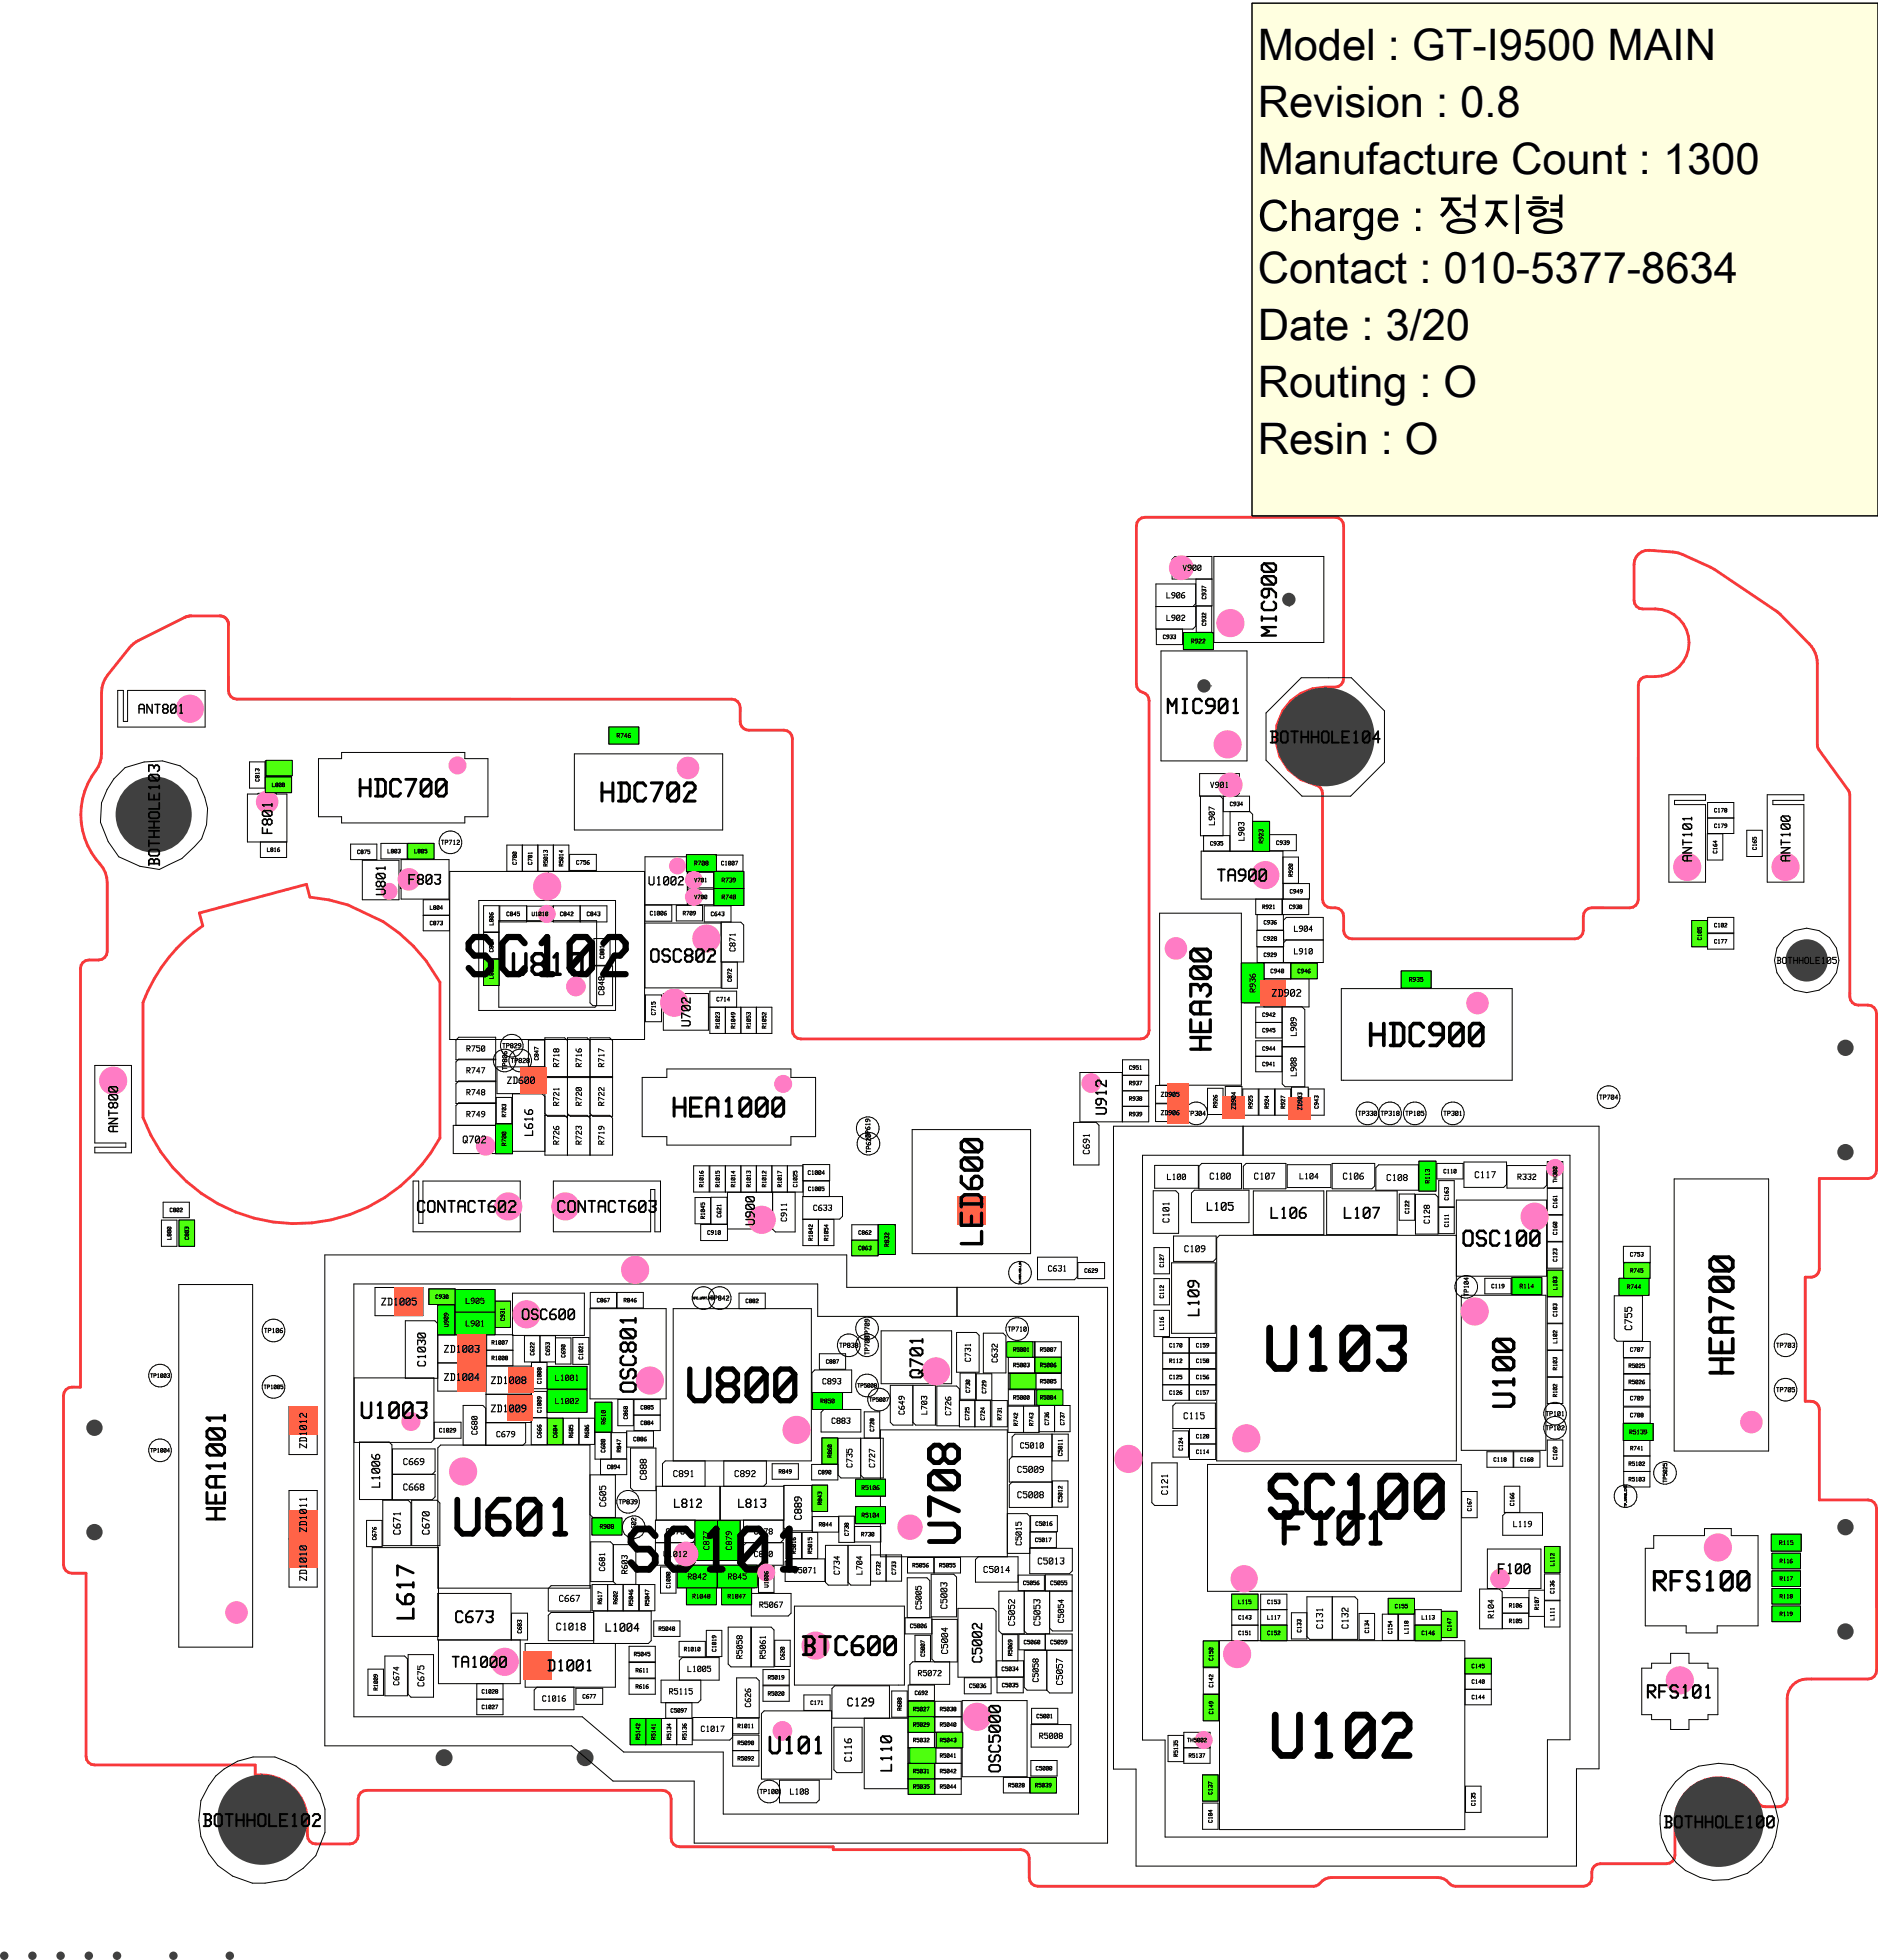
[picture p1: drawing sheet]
<svg xmlns="http://www.w3.org/2000/svg" width="210mm" height="219mm" viewBox="0 0 210 219" stroke-linecap="round" stroke-linejoin="round" font-family="sans-serif">
<defs><g id="words">
<g font-size="7.2">
<text x="140.8" y="153.6">U103</text>
<text x="140.6" y="170.1">SC100</text>
<text x="141.5" y="196.9">U102</text>
</g>
<text font-size="7.2" fill="#ff7cc5" x="69.1" y="176">SC101</text>
<text font-size="6.6" fill="#ff7cc5" x="51" y="109.5">SC102</text>
<text font-size="6.1" x="50.2" y="172">U601</text>
<text font-size="5.7" x="76.2" y="157.1">U800</text>
<text font-size="5.4" x="143.1" y="173">F101</text>
<text font-size="5.2" x="107.6" y="173.2" transform="rotate(-90 107.6 173.2)">U708</text>
<g font-size="4.9">
<text x="140.6" y="6.7">Model : GT-I9500 MAIN</text>
<text x="140.6" y="13.1">Revision : 0.8</text>
<text x="140.6" y="19.5">Manufacture Count : 1300</text>
<text x="140.6" y="25.8">Charge : 정지형</text>
<text x="140.6" y="31.6">Contact : 010-5377-8634</text>
<text x="140.6" y="38">Date : 3/20</text>
<text x="140.6" y="44.4">Routing : O</text>
<text x="140.6" y="50.7">Resin : O</text>
</g>
<text font-size="4" x="194.1" y="154.5" transform="rotate(-90 194.1 154.5)">HEA700</text>
<text font-size="3.9" x="152.1" y="117.2">HDC900</text>
<text font-size="3.7" x="56.8" y="109.2">U810</text>
<g font-size="3.6">
<text x="110" y="139.8" transform="rotate(-90 110 139.8)">LED600</text>
<text x="169.6" y="157.8" transform="rotate(-90 169.6 157.8)">U100</text>
</g>
<text font-size="3.5" x="135.6" y="118.2" transform="rotate(-90 135.6 118.2)">HEA300</text>
<text font-size="3.3" x="184.2" y="178.1">RFS100</text>
<g font-size="3.2">
<text x="66.3" y="89.8">HDC702</text>
<text x="74.6" y="125.1">HEA1000</text>
<text x="89.1" y="185.3">BTC600</text>
</g>
<text font-size="3.1" x="25.4" y="170.6" transform="rotate(-90 25.4 170.6)">HEA1001</text>
<text font-size="3" x="39.3" y="89.3">HDC700</text>
<text font-size="2.9" x="85.6" y="196.3">U101</text>
<text font-size="2.8" x="46.4" y="181.2" transform="rotate(-90 46.4 181.2)">L617</text>
<text font-size="2.7" x="40.1" y="158.8">U1003</text>
<g font-size="2.6">
<text x="162.8" y="139.5">OSC100</text>
<text x="71.3" y="156.4" transform="rotate(-90 71.3 156.4)">OSC801</text>
</g>
<g font-size="2.5">
<text x="142.9" y="71.4" transform="rotate(-90 142.9 71.4)">MIC900</text>
<text x="130.2" y="79.9">MIC901</text>
</g>
<g font-size="2.2">
<text x="72.1" y="107.7">OSC802</text>
<text x="103.3" y="154.4" transform="rotate(-90 103.3 154.4)">Q701</text>
<text x="183.8" y="190">RFS101</text>
<text x="21.6" y="204.4">BOTHHOLE102</text>
</g>
<g font-size="2">
<text x="141" y="83.2">BOTHHOLE104</text>
<text x="135.9" y="98.7">TA900</text>
<text x="45.7" y="135.7">CONTACT602</text>
<text x="61.4" y="135.7">CONTACT603</text>
<text x="50.7" y="181.6">C673</text>
<text x="185" y="204.5">BOTHHOLE100</text>
</g>
<g font-size="1.9">
<text x="142" y="136.3">L106</text>
<text x="150.2" y="136.3">L107</text>
<text x="134.2" y="147.2" transform="rotate(-90 134.2 147.2)">L109</text>
<text x="50.3" y="186.6">TA1000</text>
<text x="61" y="186.9">D1001</text>
<text x="99.8" y="198.1" transform="rotate(-90 99.8 198.1)">L110</text>
<text x="112" y="198.7" transform="rotate(-90 112 198.7)">OSC5000</text>
</g>
<g font-size="1.8">
<text x="18" y="97.8" transform="rotate(-90 18 97.8)">BOTHHOLE103</text>
<text x="123.8" y="124.8" transform="rotate(-90 123.8 124.8)">U912</text>
<text x="57.9" y="147.7">OSC600</text>
</g>
<g font-size="1.7">
<text x="30.5" y="93.3" transform="rotate(-90 30.5 93.3)">F801</text>
<text x="45.6" y="99">F803</text>
<text x="167.4" y="176.1">F100</text>
</g>
<g font-size="1.6">
<text x="15.2" y="79.9">ANT801</text>
<text x="43.2" y="100.3" transform="rotate(-90 43.2 100.3)">U801</text>
<text x="189.3" y="96.6" transform="rotate(-90 189.3 96.6)">ANT101</text>
<text x="200.3" y="96.6" transform="rotate(-90 200.3 96.6)">ANT100</text>
<text x="13.3" y="126.9" transform="rotate(-90 13.3 126.9)">ANT800</text>
<text x="109.9" y="186.1" transform="rotate(-90 109.9 186.1)">C5002</text>
</g>
<g font-size="1.5">
<text x="77.3" y="114.9" transform="rotate(-90 77.3 114.9)">U702</text>
<text x="84.5" y="137.2" transform="rotate(-90 84.5 137.2)">U900</text>
</g>
<g font-size="1.4">
<text x="72.4" y="99.1">U1002</text>
<text x="59.7" y="127.1" transform="rotate(-90 59.7 127.1)">L616</text>
<text x="134.9" y="135.4">L105</text>
<text x="47.7" y="152.9" transform="rotate(-90 47.7 152.9)">C1030</text>
<text x="42.6" y="166.4" transform="rotate(-90 42.6 166.4)">L1006</text>
<text x="75.3" y="168.7">L812</text>
<text x="82.5" y="168.7">L813</text>
<text x="67.7" y="182.5">L1004</text>
<text x="94.6" y="190.9">C129</text>
</g>
<g font-size="1.2">
<text x="142.1" y="111.5">ZD902</text>
<text x="51.6" y="127.9">Q702</text>
<text x="42.5" y="146">ZD1005</text>
<text x="182.6" y="148.9" transform="rotate(-90 182.6 148.9)">C755</text>
<text x="49.5" y="151.3">ZD1003</text>
<text x="49.5" y="154.4">ZD1004</text>
<text x="54.7" y="154.8">ZD1008</text>
<text x="54.7" y="158">ZD1009</text>
<text x="34.4" y="162.1" transform="rotate(-90 34.4 162.1)">ZD1012</text>
<text x="34.4" y="171.5" transform="rotate(-90 34.4 171.5)">ZD1011</text>
<text x="44.9" y="171.7" transform="rotate(-90 44.9 171.7)">C671</text>
<text x="48.1" y="171.7" transform="rotate(-90 48.1 171.7)">C670</text>
<text x="89.7" y="170.1" transform="rotate(-90 89.7 170.1)">C889</text>
<text x="34.4" y="176.9" transform="rotate(-90 34.4 176.9)">ZD1010</text>
<text x="62.1" y="182.4">C1018</text>
<text x="95.3" y="197.1" transform="rotate(-90 95.3 197.1)">C116</text>
</g>
<g font-size="1.1">
<text x="198.1" y="107.8">BOTHHOLE105</text>
<text x="56.5" y="121.2">ZD600</text>
<text x="121.9" y="129.2" transform="rotate(-90 121.9 129.2)">C691</text>
<text x="135.2" y="131.9">C100</text>
<text x="140.1" y="131.9">C107</text>
<text x="150.1" y="131.9">C106</text>
<text x="164.8" y="131.8">C117</text>
<text x="130.8" y="136.8" transform="rotate(-90 130.8 136.8)">C101</text>
<text x="154.9" y="132.1">C108</text>
<text x="132.3" y="140.1">C109</text>
<text x="132.2" y="158.7">C115</text>
<text x="45" y="166.7">C668</text>
<text x="45" y="163.9">C669</text>
<text x="72.4" y="165.6" transform="rotate(-90 72.4 165.6)">C888</text>
<text x="75.2" y="165.2">C891</text>
<text x="82" y="165.2">C892</text>
<text x="113.6" y="167.6">C5008</text>
<text x="113.6" y="164.7">C5009</text>
<text x="130.6" y="167.2" transform="rotate(-90 130.6 167.2)">C121</text>
<text x="67.8" y="168.6" transform="rotate(-90 67.8 168.6)">C605</text>
<text x="62.4" y="179.2">C667</text>
<text x="109.9" y="175.9">C5014</text>
<text x="115.9" y="175">C5013</text>
<text x="106" y="180" transform="rotate(-90 106 180)">C5003</text>
<text x="106.1" y="185" transform="rotate(-90 106.1 185)">C5004</text>
<text x="113.5" y="181.9" transform="rotate(-90 113.5 181.9)">C5052</text>
<text x="116.4" y="181.9" transform="rotate(-90 116.4 181.9)">C5053</text>
<text x="148" y="182.2" transform="rotate(-90 148 182.2)">C131</text>
<text x="150.8" y="182.2" transform="rotate(-90 150.8 182.2)">C132</text>
<text x="47.5" y="188.7" transform="rotate(-90 47.5 188.7)">C675</text>
<text x="118.9" y="188.5" transform="rotate(-90 118.9 188.5)">C5057</text>
</g>
<g font-size="1">
<text x="132.2" y="63.9">V900</text>
<text x="130.4" y="69.5">L902</text>
<text x="130.4" y="66.9">L906</text>
<text x="135.2" y="88.1">V901</text>
<text x="135.9" y="92.3" transform="rotate(-90 135.9 92.3)">L907</text>
<text x="139.2" y="94" transform="rotate(-90 139.2 94)">L903</text>
<text x="82.3" y="106.5" transform="rotate(-90 82.3 106.5)">C871</text>
<text x="144.7" y="104.2">L904</text>
<text x="144.7" y="106.7">L910</text>
<text x="67.6" y="111.4" transform="rotate(-90 67.6 111.4)">C848</text>
<text x="140.4" y="111.1" transform="rotate(-90 140.4 111.1)">R936</text>
<text x="52.1" y="117.6">R750</text>
<text x="62.6" y="119.4" transform="rotate(-90 62.6 119.4)">R718</text>
<text x="65.1" y="119.4" transform="rotate(-90 65.1 119.4)">R716</text>
<text x="67.6" y="119.4" transform="rotate(-90 67.6 119.4)">R717</text>
<text x="145" y="115.9" transform="rotate(-90 145 115.9)">L909</text>
<text x="52.1" y="120.1">R747</text>
<text x="52.1" y="122.5">R748</text>
<text x="52.1" y="125">R749</text>
<text x="62.6" y="123.8" transform="rotate(-90 62.6 123.8)">R721</text>
<text x="65.1" y="123.8" transform="rotate(-90 65.1 123.8)">R720</text>
<text x="67.6" y="123.8" transform="rotate(-90 67.6 123.8)">R722</text>
<text x="145" y="120.4" transform="rotate(-90 145 120.4)">L908</text>
<text x="62.6" y="128.1" transform="rotate(-90 62.6 128.1)">R726</text>
<text x="65.1" y="128.1" transform="rotate(-90 65.1 128.1)">R723</text>
<text x="67.6" y="128.1" transform="rotate(-90 67.6 128.1)">R719</text>
<text x="130.5" y="132">L100</text>
<text x="145.3" y="131.9">L104</text>
<text x="169.6" y="132">R332</text>
<text x="88" y="136.7" transform="rotate(-90 88 136.7)">C911</text>
<text x="90.8" y="135.4">C633</text>
<text x="159.9" y="136.9" transform="rotate(-90 159.9 136.9)">C128</text>
<text x="117.1" y="142.2">C631</text>
<text x="52.1" y="148.4">L901</text>
<text x="52.1" y="145.8">L905</text>
<text x="62.1" y="154.4">L1001</text>
<text x="91.9" y="154.8">C893</text>
<text x="108.6" y="152.4" transform="rotate(-90 108.6 152.4)">C731</text>
<text x="111.6" y="152.4" transform="rotate(-90 111.6 152.4)">C632</text>
<text x="53.4" y="160.5" transform="rotate(-90 53.4 160.5)">C680</text>
<text x="55.4" y="160.7">C679</text>
<text x="62.1" y="157">L1002</text>
<text x="92.9" y="159.2">C883</text>
<text x="101.2" y="158.3" transform="rotate(-90 101.2 158.3)">C649</text>
<text x="103.7" y="158.2" transform="rotate(-90 103.7 158.2)">L703</text>
<text x="106.4" y="158.4" transform="rotate(-90 106.4 158.4)">C726</text>
<text x="95.4" y="164.2" transform="rotate(-90 95.4 164.2)">C735</text>
<text x="97.9" y="164.2" transform="rotate(-90 97.9 164.2)">C727</text>
<text x="114" y="162">C5010</text>
<text x="74.4" y="171.6">C876</text>
<text x="79.4" y="173.4" transform="rotate(-90 79.4 173.4)">C877</text>
<text x="81.9" y="173.4" transform="rotate(-90 81.9 173.4)">C879</text>
<text x="84.2" y="171.6">C878</text>
<text x="114.3" y="172.9" transform="rotate(-90 114.3 172.9)">C5015</text>
<text x="169.2" y="170.8">L119</text>
<text x="67.7" y="175.8" transform="rotate(-90 67.7 175.8)">C681</text>
<text x="70.2" y="176.1" transform="rotate(-90 70.2 176.1)">R603</text>
<text x="74.1" y="174.1">U1012</text>
<text x="76.8" y="176.7">R842</text>
<text x="81.3" y="176.7">R845</text>
<text x="84.2" y="174.1">C880</text>
<text x="84.8" y="179.8">R5067</text>
<text x="88.6" y="176">C5071</text>
<text x="93.9" y="176.2" transform="rotate(-90 93.9 176.2)">C734</text>
<text x="96.5" y="176.1" transform="rotate(-90 96.5 176.1)">L704</text>
<text x="83.1" y="185.6" transform="rotate(-90 83.1 185.6)">R5058</text>
<text x="85.7" y="185.6" transform="rotate(-90 85.7 185.6)">R5061</text>
<text x="103.1" y="180.1" transform="rotate(-90 103.1 180.1)">C5005</text>
<text x="119" y="181.6" transform="rotate(-90 119 181.6)">C5054</text>
<text x="167.1" y="181.1" transform="rotate(-90 167.1 181.1)">R104</text>
<text x="44.7" y="188.5" transform="rotate(-90 44.7 188.5)">C674</text>
<text x="60.5" y="190.3">C1016</text>
<text x="74.7" y="189.5">R5115</text>
<text x="76.9" y="187">L1005</text>
<text x="84" y="191" transform="rotate(-90 84 191)">C626</text>
<text x="102.6" y="187.5">R5072</text>
<text x="116.2" y="188.2" transform="rotate(-90 116.2 188.2)">C5058</text>
<text x="78.3" y="193.7">C1017</text>
<text x="116.1" y="194.5">R5008</text>
<text x="88.3" y="200.7">L108</text>
</g>
<g font-size=".8">
<text x="49.2" y="94.5">TP712</text>
<text x="56.1" y="117.2">TP829</text>
<text x="56.7" y="119.7" transform="rotate(-90 56.7 119.7)">TP806</text>
<text x="57" y="118.9">TP828</text>
<text x="129.7" y="122.7">ZD905</text>
<text x="129.7" y="124.7">ZD906</text>
<text x="132.6" y="124.8">TP304</text>
<text x="151.8" y="124.8">TP330 TP318 TP105</text>
<text x="161.3" y="124.8">TP301</text>
<text x="178.7" y="123">TP704</text>
<text x="97.3" y="127.3" transform="rotate(-90 97.3 127.3)">TP619</text>
<text x="97.4" y="129" transform="rotate(-90 97.4 129)">TP620</text>
<text x="29.5" y="149.1">TP106</text>
<text x="79.3" y="145.5">TP842</text>
<text x="97.3" y="149.7" transform="rotate(-90 97.3 149.7)">TP709</text>
<text x="112.6" y="148.9">TP710</text>
<text x="164.3" y="145" transform="rotate(-90 164.3 145)">TP104</text>
<text x="93.8" y="150.7">TP838</text>
<text x="97.3" y="151.6" transform="rotate(-90 97.3 151.6)">TP708</text>
<text x="198.5" y="150.7">TP703</text>
<text x="198.5" y="155.7">TP705</text>
<text x="172.8" y="158.4">TP101</text>
<text x="172.8" y="160">TP102</text>
<text x="69.1" y="168.2">TP839</text>
<text x="71.2" y="171.9" transform="rotate(-90 71.2 171.9)">TP602</text>
<text x="84.9" y="200.6">TP100</text>
</g>
<g font-size=".7">
<text x="130" y="71.5">C933</text>
<text x="133.1" y="72">R922</text>
<text x="134.9" y="70" transform="rotate(-90 134.9 70)">C932</text>
<text x="134.9" y="67.1" transform="rotate(-90 134.9 67.1)">C937</text>
<text x="68.9" y="82.5">R746</text>
<text x="29" y="87.5" transform="rotate(-90 29 87.5)">C813</text>
<text x="30.4" y="88">L808</text>
<text x="29.8" y="95.3">L816</text>
<text x="39.9" y="95.5">C875</text>
<text x="43.3" y="95.4">L803</text>
<text x="46.3" y="95.4">L805</text>
<text x="135.3" y="94.6">C935</text>
<text x="137.5" y="90.2">C934</text>
<text x="141.3" y="94.4" transform="rotate(-90 141.3 94.4)">R923</text>
<text x="142.6" y="94.5">C939</text>
<text x="191.6" y="90.9">C178</text>
<text x="191.6" y="92.6">C179</text>
<text x="192" y="95.5" transform="rotate(-90 192 95.5)">C164</text>
<text x="196.5" y="95.1" transform="rotate(-90 196.5 95.1)">C165</text>
<text x="48.1" y="101.7">L804</text>
<text x="57.8" y="96.8" transform="rotate(-90 57.8 96.8)">C700</text>
<text x="59.5" y="96.8" transform="rotate(-90 59.5 96.8)">C701</text>
<text x="61.3" y="96.9" transform="rotate(-90 61.3 96.9)">R5013</text>
<text x="63" y="96.9" transform="rotate(-90 63 96.9)">R5014</text>
<text x="64.4" y="96.7">C756</text>
<text x="77.6" y="96.8">R708</text>
<text x="77.6" y="100.6">V700</text>
<text x="77.6" y="98.7">V701</text>
<text x="80.6" y="96.8">C1007</text>
<text x="80.6" y="98.7">R739</text>
<text x="80.6" y="100.6">R740</text>
<text x="141.1" y="101.7">R921</text>
<text x="144.1" y="101.7">C938</text>
<text x="144.2" y="99.9">C949</text>
<text x="144.6" y="98.1" transform="rotate(-90 144.6 98.1)">R920</text>
<text x="48" y="103.5">C873</text>
<text x="55.2" y="106.5" transform="rotate(-90 55.2 106.5)">C874</text>
<text x="55.2" y="103.5" transform="rotate(-90 55.2 103.5)">L806</text>
<text x="56.6" y="102.5">C845</text>
<text x="59.4" y="102.4">U1010</text>
<text x="62.6" y="102.5">C842</text>
<text x="65.6" y="102.5">C843</text>
<text x="67.6" y="107.3" transform="rotate(-90 67.6 107.3)">C881</text>
<text x="72.6" y="102.4">C1006</text>
<text x="76.3" y="102.4">R709</text>
<text x="79.4" y="102.5">C643</text>
<text x="141.2" y="105.2">C928</text>
<text x="141.3" y="107">C929</text>
<text x="141.3" y="103.4">C936</text>
<text x="190.3" y="105.2" transform="rotate(-90 190.3 105.2)">C105</text>
<text x="191.6" y="103.7">C102</text>
<text x="191.6" y="105.5">C177</text>
<text x="55.2" y="109.5" transform="rotate(-90 55.2 109.5)">L807</text>
<text x="73.3" y="113.6" transform="rotate(-90 73.3 113.6)">C715</text>
<text x="80.1" y="112">C714</text>
<text x="81.8" y="109.8" transform="rotate(-90 81.8 109.8)">C872</text>
<text x="141.1" y="113.7">C942</text>
<text x="142" y="108.8">C940</text>
<text x="145" y="108.8">C946</text>
<text x="157.5" y="109.8">R935</text>
<text x="60.3" y="118.6" transform="rotate(-90 60.3 118.6)">C847</text>
<text x="80.5" y="115.1" transform="rotate(-90 80.5 115.1)">R1023</text>
<text x="82.2" y="115.1" transform="rotate(-90 82.2 115.1)">R1049</text>
<text x="84" y="115.1" transform="rotate(-90 84 115.1)">R1053</text>
<text x="85.7" y="115.1" transform="rotate(-90 85.7 115.1)">R1052</text>
<text x="126.2" y="119.6">C951</text>
<text x="141.1" y="119.2">C941</text>
<text x="141.1" y="117.5">C944</text>
<text x="141.1" y="115.5">C945</text>
<text x="56.6" y="125" transform="rotate(-90 56.6 125)">R703</text>
<text x="126.2" y="121.4">R937</text>
<text x="126.2" y="123.1">R938</text>
<text x="126.2" y="124.8">R939</text>
<text x="136.2" y="123.9" transform="rotate(-90 136.2 123.9)">R926</text>
<text x="138.2" y="124.1" transform="rotate(-90 138.2 124.1)">ZD904</text>
<text x="140.1" y="124" transform="rotate(-90 140.1 124)">R925</text>
<text x="141.9" y="124" transform="rotate(-90 141.9 124)">R924</text>
<text x="143.7" y="124" transform="rotate(-90 143.7 124)">R927</text>
<text x="145.6" y="124.2" transform="rotate(-90 145.6 124.2)">ZD903</text>
<text x="147.5" y="124" transform="rotate(-90 147.5 124)">C943</text>
<text x="56.6" y="128.2" transform="rotate(-90 56.6 128.2)">R700</text>
<text x="90.3" y="131.4">C1004</text>
<text x="161.4" y="131.2">C110</text>
<text x="18.9" y="135.6">C802</text>
<text x="78.7" y="132.8" transform="rotate(-90 78.7 132.8)">R1016</text>
<text x="78.8" y="136.3" transform="rotate(-90 78.8 136.3)">R1045</text>
<text x="80.5" y="132.8" transform="rotate(-90 80.5 132.8)">R1015</text>
<text x="80.7" y="136.2" transform="rotate(-90 80.7 136.2)">C621</text>
<text x="82.2" y="132.8" transform="rotate(-90 82.2 132.8)">R1014</text>
<text x="84" y="132.8" transform="rotate(-90 84 132.8)">R1013</text>
<text x="85.7" y="132.8" transform="rotate(-90 85.7 132.8)">R1012</text>
<text x="87.4" y="132.8" transform="rotate(-90 87.4 132.8)">R1017</text>
<text x="89.2" y="132.8" transform="rotate(-90 89.2 132.8)">C1025</text>
<text x="90.3" y="133.2">C1005</text>
<text x="157.6" y="135.8" transform="rotate(-90 157.6 135.8)">C122</text>
<text x="159.9" y="132.4" transform="rotate(-90 159.9 132.4)">R113</text>
<text x="162" y="137.3" transform="rotate(-90 162 137.3)">C111</text>
<text x="162" y="134.3" transform="rotate(-90 162 134.3)">C163</text>
<text x="174.1" y="135.1" transform="rotate(-90 174.1 135.1)">C161</text>
<text x="174.1" y="132.3" transform="rotate(-90 174.1 132.3)">TH300</text>
<text x="19.2" y="138.6" transform="rotate(-90 19.2 138.6)">L800</text>
<text x="21.1" y="138.7" transform="rotate(-90 21.1 138.7)">C803</text>
<text x="79" y="138.1">C910</text>
<text x="90.9" y="138.8" transform="rotate(-90 90.9 138.8)">R1042</text>
<text x="92.6" y="138.8" transform="rotate(-90 92.6 138.8)">R1054</text>
<text x="95.9" y="138.1">C862</text>
<text x="95.9" y="139.8">C863</text>
<text x="99.4" y="139.5" transform="rotate(-90 99.4 139.5)">R832</text>
<text x="121.2" y="142.3">C629</text>
<text x="130.2" y="141.8" transform="rotate(-90 130.2 141.8)">C127</text>
<text x="174.1" y="141.1" transform="rotate(-90 174.1 141.1)">C123</text>
<text x="174.1" y="138.1" transform="rotate(-90 174.1 138.1)">C160</text>
<text x="182.2" y="140.5">C753</text>
<text x="182.2" y="142.3">R745</text>
<text x="48.6" y="145.3">C930</text>
<text x="50.2" y="148.5" transform="rotate(-90 50.2 148.5)">U909</text>
<text x="56.5" y="147.8" transform="rotate(-90 56.5 147.8)">C931</text>
<text x="66.7" y="145.6">C867</text>
<text x="69.7" y="145.6">R846</text>
<text x="83.3" y="145.7">C882</text>
<text x="130.2" y="148.7" transform="rotate(-90 130.2 148.7)">L116</text>
<text x="130.2" y="145.2" transform="rotate(-90 130.2 145.2)">C112</text>
<text x="166.7" y="144.1">C119</text>
<text x="169.9" y="144.1">R114</text>
<text x="174.1" y="147.3" transform="rotate(-90 174.1 147.3)">C103</text>
<text x="174.1" y="144.2" transform="rotate(-90 174.1 144.2)">L103</text>
<text x="181.9" y="144.2">R744</text>
<text x="16.7" y="154.1">TP1003</text>
<text x="29.4" y="155.3">TP1005</text>
<text x="54.9" y="150.4">R1007</text>
<text x="54.9" y="152.1">R1008</text>
<text x="59.8" y="151.6" transform="rotate(-90 59.8 151.6)">C622</text>
<text x="60.6" y="154.8" transform="rotate(-90 60.6 154.8)">C1008</text>
<text x="61.5" y="151.6" transform="rotate(-90 61.5 151.6)">C653</text>
<text x="63.2" y="151.8" transform="rotate(-90 63.2 151.8)">C690</text>
<text x="65.2" y="152.1" transform="rotate(-90 65.2 152.1)">C1021</text>
<text x="92.3" y="152.5">C887</text>
<text x="95.8" y="155.2">TP5008</text>
<text x="108.5" y="155.8" transform="rotate(-90 108.5 155.8)">C730</text>
<text x="110.3" y="155.9" transform="rotate(-90 110.3 155.9)">C729</text>
<text x="113.2" y="151.2">R5001</text>
<text x="113.2" y="152.9">R5003</text>
<text x="116.2" y="154.7">R5005</text>
<text x="116.2" y="152.9">R5006</text>
<text x="116.2" y="151.2">R5007</text>
<text x="130.7" y="154.2">C125</text>
<text x="130.7" y="156">C126</text>
<text x="130.7" y="150.7">C170</text>
<text x="130.7" y="152.4">R112</text>
<text x="133.7" y="154.2">C156</text>
<text x="133.7" y="156">C157</text>
<text x="133.7" y="152.4">C158</text>
<text x="133.7" y="150.7">C159</text>
<text x="174.1" y="153.3" transform="rotate(-90 174.1 153.3)">R103</text>
<text x="174.1" y="150.2" transform="rotate(-90 174.1 150.2)">L102</text>
<text x="182.1" y="153">R5025</text>
<text x="182.1" y="154.8">R5026</text>
<text x="182.2" y="151.2">C707</text>
<text x="49" y="160.2">C1029</text>
<text x="60.6" y="158" transform="rotate(-90 60.6 158)">C1009</text>
<text x="60.6" y="160.9" transform="rotate(-90 60.6 160.9)">C666</text>
<text x="62.3" y="160.8" transform="rotate(-90 62.3 160.8)">C684</text>
<text x="64.1" y="160.8" transform="rotate(-90 64.1 160.8)">R605</text>
<text x="65.9" y="160.8" transform="rotate(-90 65.9 160.8)">R606</text>
<text x="67.8" y="159.3" transform="rotate(-90 67.8 159.3)">R610</text>
<text x="70.2" y="158.7" transform="rotate(-90 70.2 158.7)">C868</text>
<text x="70.8" y="161.2">C886</text>
<text x="71.6" y="159.4">C884</text>
<text x="71.6" y="157.6">C885</text>
<text x="91.7" y="156.9">R850</text>
<text x="97.1" y="156.8">TP5007</text>
<text x="97.8" y="160.1" transform="rotate(-90 97.8 160.1)">C728</text>
<text x="108.4" y="158.9" transform="rotate(-90 108.4 158.9)">C725</text>
<text x="110.1" y="158.9" transform="rotate(-90 110.1 158.9)">C724</text>
<text x="112" y="158.9" transform="rotate(-90 112 158.9)">R731</text>
<text x="113.2" y="156.5">R5000</text>
<text x="113.8" y="159.5" transform="rotate(-90 113.8 159.5)">R742</text>
<text x="115.6" y="159.5" transform="rotate(-90 115.6 159.5)">R743</text>
<text x="116.2" y="156.5">R5004</text>
<text x="117.3" y="159.4" transform="rotate(-90 117.3 159.4)">C736</text>
<text x="119" y="159.4" transform="rotate(-90 119 159.4)">C737</text>
<text x="133.7" y="160.9">C120</text>
<text x="174.1" y="156.3" transform="rotate(-90 174.1 156.3)">R102</text>
<text x="182.1" y="160.4">R5139</text>
<text x="182.2" y="158.5">C708</text>
<text x="182.2" y="156.6">C709</text>
<text x="16.7" y="162.4">TP1004</text>
<text x="67.7" y="162.5" transform="rotate(-90 67.7 162.5)">C600</text>
<text x="67.8" y="164.3">C894</text>
<text x="69.5" y="162.5" transform="rotate(-90 69.5 162.5)">R847</text>
<text x="87" y="164.8">R849</text>
<text x="91.4" y="164.9">C890</text>
<text x="93" y="163" transform="rotate(-90 93 163)">R860</text>
<text x="96.3" y="166.6">R5106</text>
<text x="118.8" y="162.9" transform="rotate(-90 118.8 162.9)">C5011</text>
<text x="132.3" y="162.3" transform="rotate(-90 132.3 162.3)">C124</text>
<text x="133.7" y="162.6">C114</text>
<text x="166.9" y="163.5">C118</text>
<text x="169.9" y="163.5">C168</text>
<text x="174.1" y="163.3" transform="rotate(-90 174.1 163.3)">C169</text>
<text x="182.1" y="163.9">R5102</text>
<text x="182.1" y="165.7">R5103</text>
<text x="182.2" y="162.2">R741</text>
<text x="186.4" y="165.9" transform="rotate(-90 186.4 165.9)">TP5025</text>
<text x="42.1" y="172.3" transform="rotate(-90 42.1 172.3)">C676</text>
<text x="67" y="171">R908</text>
<text x="89" y="173.8" transform="rotate(-90 89 173.8)">R5016</text>
<text x="90.8" y="173.8" transform="rotate(-90 90.8 173.8)">R5015</text>
<text x="91.5" y="170.7">R844</text>
<text x="91.9" y="168.3" transform="rotate(-90 91.9 168.3)">R843</text>
<text x="94.9" y="171.8" transform="rotate(-90 94.9 171.8)">C738</text>
<text x="96.2" y="171.8">R730</text>
<text x="96.3" y="169.7">R5104</text>
<text x="115.7" y="172.4">C5017</text>
<text x="115.7" y="170.6">C5016</text>
<text x="118.8" y="168" transform="rotate(-90 118.8 168)">C5012</text>
<text x="164.6" y="169" transform="rotate(-90 164.6 169)">C167</text>
<text x="169.3" y="168.4" transform="rotate(-90 169.3 168.4)">C166</text>
<text x="198.9" y="172.8">R115</text>
<text x="67.3" y="179.4" transform="rotate(-90 67.3 179.4)">R617</text>
<text x="69.1" y="179.4" transform="rotate(-90 69.1 179.4)">R602</text>
<text x="70.8" y="179.6" transform="rotate(-90 70.8 179.6)">R5046</text>
<text x="72.6" y="179.6" transform="rotate(-90 72.6 179.6)">R5047</text>
<text x="75" y="177.7" transform="rotate(-90 75 177.7)">C1000</text>
<text x="77.4" y="178.8">R1048</text>
<text x="81.3" y="178.8">R1047</text>
<text x="85.9" y="177.6" transform="rotate(-90 85.9 177.6)">U1006</text>
<text x="98.5" y="176.1" transform="rotate(-90 98.5 176.1)">C732</text>
<text x="100.2" y="176.1" transform="rotate(-90 100.2 176.1)">C733</text>
<text x="102" y="175.3">R5056</text>
<text x="105" y="175.3">R5055</text>
<text x="114.3" y="177.3">C5056</text>
<text x="117.4" y="177.3">C5055</text>
<text x="138.5" y="179.4">L115</text>
<text x="141.6" y="179.4">C153</text>
<text x="155.9" y="179.9">C155</text>
<text x="168.7" y="179.8">R106</text>
<text x="173.8" y="178.3" transform="rotate(-90 173.8 178.3)">C136</text>
<text x="173.8" y="175.1" transform="rotate(-90 173.8 175.1)">L112</text>
<text x="199" y="174.8">R116</text>
<text x="199" y="176.8">R117</text>
<text x="199" y="178.8">R118</text>
<text x="58.4" y="182.7" transform="rotate(-90 58.4 182.7)">C683</text>
<text x="70.8" y="185.2">R5045</text>
<text x="73.6" y="182.4">R5048</text>
<text x="76.4" y="184.7">R1010</text>
<text x="80.1" y="184.7" transform="rotate(-90 80.1 184.7)">C1019</text>
<text x="87.8" y="185.7" transform="rotate(-90 87.8 185.7)">C620</text>
<text x="101.7" y="182.1">C5006</text>
<text x="103.4" y="185.3" transform="rotate(-90 103.4 185.3)">C5007</text>
<text x="113.2" y="185.2" transform="rotate(-90 113.2 185.2)">R5069</text>
<text x="114.4" y="183.9">C5060</text>
<text x="117.4" y="183.9">C5059</text>
<text x="135.7" y="185.7" transform="rotate(-90 135.7 185.7)">C150</text>
<text x="138.4" y="181.1">C143</text>
<text x="138.4" y="182.9">C151</text>
<text x="141.6" y="182.9">C152</text>
<text x="141.7" y="181.1">L117</text>
<text x="145.5" y="182.6" transform="rotate(-90 145.5 182.6)">C133</text>
<text x="153.1" y="182.7" transform="rotate(-90 153.1 182.7)">C134</text>
<text x="155.7" y="182.7" transform="rotate(-90 155.7 182.7)">C154</text>
<text x="157.5" y="182.7" transform="rotate(-90 157.5 182.7)">L118</text>
<text x="158.9" y="182.9">C146</text>
<text x="159" y="181.1">L113</text>
<text x="162.3" y="182.4" transform="rotate(-90 162.3 182.4)">C147</text>
<text x="168.7" y="181.5">R105</text>
<text x="172.1" y="180.1" transform="rotate(-90 172.1 180.1)">R107</text>
<text x="173.8" y="181.2" transform="rotate(-90 173.8 181.2)">L111</text>
<text x="199" y="180.7">R119</text>
<text x="42.3" y="189.1" transform="rotate(-90 42.3 189.1)">R1009</text>
<text x="53.8" y="191.1">C1027</text>
<text x="53.8" y="189.4">C1028</text>
<text x="65.1" y="190">C677</text>
<text x="71" y="187">R611</text>
<text x="71" y="188.8">R616</text>
<text x="74.9" y="191.5">C5097</text>
<text x="85.8" y="187.8">R5019</text>
<text x="85.8" y="189.6">R5020</text>
<text x="90.6" y="190.7">C171</text>
<text x="100.8" y="191.3" transform="rotate(-90 100.8 191.3)">R608</text>
<text x="102.1" y="191.4">R5027</text>
<text x="102.2" y="189.5">C692</text>
<text x="105" y="191.4">R5038</text>
<text x="108.3" y="188.8">C5036</text>
<text x="111.9" y="186.9">C5034</text>
<text x="112" y="188.7">C5035</text>
<text x="135.7" y="191.7" transform="rotate(-90 135.7 191.7)">C149</text>
<text x="135.7" y="188.7" transform="rotate(-90 135.7 188.7)">C142</text>
<text x="164.5" y="188.3">C140</text>
<text x="164.5" y="190">C144</text>
<text x="164.5" y="186.6">C145</text>
<text x="71.6" y="194.6" transform="rotate(-90 71.6 194.6)">R5142</text>
<text x="73.3" y="194.6" transform="rotate(-90 73.3 194.6)">R5141</text>
<text x="75.1" y="194.6" transform="rotate(-90 75.1 194.6)">R5134</text>
<text x="76.8" y="194.6" transform="rotate(-90 76.8 194.6)">R5136</text>
<text x="82.4" y="193.3">R1011</text>
<text x="82.4" y="195.1">R5090</text>
<text x="82.4" y="196.9">R5092</text>
<text x="102.1" y="193.1">R5029</text>
<text x="102.1" y="194.8">R5032</text>
<text x="105" y="193.1">R5040</text>
<text x="105" y="196.6">R5041</text>
<text x="105" y="194.8">R5043</text>
<text x="115.8" y="198">C5000</text>
<text x="115.8" y="192.2">C5001</text>
<text x="131.7" y="196.5" transform="rotate(-90 131.7 196.5)">R5135</text>
<text x="132.7" y="194.8">TH5002</text>
<text x="132.9" y="196.6">R5137</text>
<text x="102.1" y="198.3">R5031</text>
<text x="102.1" y="200">R5035</text>
<text x="105" y="198.3">R5042</text>
<text x="105" y="200">R5044</text>
<text x="112.7" y="199.9">R5028</text>
<text x="115.7" y="199.9">R5039</text>
<text x="135.6" y="203.9" transform="rotate(-90 135.6 203.9)">C104</text>
<text x="135.6" y="200.7" transform="rotate(-90 135.6 200.7)">C137</text>
<text x="165" y="202" transform="rotate(-90 165 202)">C135</text>
</g>
<g font-size=".4">
<text x="77.3" y="145.3">NFC_UART_RXD</text>
<text x="181.9" y="168.7" transform="rotate(-90 181.9 168.7)">TP_NAND_CMD</text>
</g>
<text font-size=".3" x="114.2" y="143.7" transform="rotate(-90 114.2 143.7)">TP_VMEM_VDD_1.8V</text>
</g></defs>
<path d="M82.8 79.1v1.6a.95 .95 0 0 0 .9 .9h4a.95 .95 0 0 1 .9 1v32.6a.95 .95 0 0 0 .9 1h38a.95 .95 0 0 0 1-1v-36.9a1.09 1.09 0 0 0-1-1l-.4-.5v-.3v-17.7a.95 .95 0 0 1 .9-1h21.3a.95 .95 0 0 1 .9 1v17.1a.95 .95 0 0 1-.9 .9 6 6 0 0 0-5.8 2.7l-.7 1.6M82.8 79.1a.95 .95 0 0 0-1-.9h-55.3a.94 .94 0 0 1-1-1v-7.4a.94 .94 0 0 0-.9-.9h-3.6l-5.5 2.7-.8 .6-2.7 3.3a3.2 3.2 0 0 0-.6 1.9v6.9a3.8 3.8 0 0 1-1.2 2.5 8.1 8.1 0 0 0 1 9.8 3.2 3.2 0 0 1 .8 2.1v7.7a.95 .95 0 0 1-1 .9h-1.1a.95 .95 0 0 0-.9 1v46.8h-1a.95 .95 0 0 0-.9 1v18.9a.95 .95 0 0 0 .9 .9h1.6v20.5a.95 .95 0 0 0 1 1h17.9v1.1a5.3 5.3 0 0 1 5.7 3.8M142.7 82.9a5.5 5.5 0 0 0 4.4 4.9 .95 .95 0 0 1 .8 .9v11.9a1.05 1.05 0 0 0 1.4 .9 .94 .94 0 0 1 .9 1v1.5a.95 .95 0 0 0 1 1h24.9a.95 .95 0 0 0 .9-1v-1.5a.95 .95 0 0 1 1-1M203.2 83.5l.2 .3 3.3 4.5 .1 .4v22.7a.95 .95 0 0 0 1 1h1.1a.95 .95 0 0 1 .9 .9v17.5a.95 .95 0 0 1-.9 1h-5.5v10.1a.95 .95 0 0 1-.9 .9h-.6v13.9a1.28 1.28 0 0 1 1.4 .4l.1 .5v10.1h5.5a.95 .95 0 0 1 .9 1v18.1a.94 .94 0 0 1-.9 .9h-6.9a2.21 2.21 0 0 0-2.2 2.3v11.1a.95 .95 0 0 1-.9 .9h-1.5a1.15 1.15 0 0 1-1.1-.9 4.9 4.9 0 0 0-5.2-2.2 4.9 4.9 0 0 0-3.8 4.1M203.2 83.5v-9.3a3.2 3.2 0 0 0-.9-2.2l-3.5-3.6-7.1-4.7-4-1.9-2.8-.2a1.69 1.69 0 0 0-2.2 1.5v4a.95 .95 0 0 0 1 1 5.1 5.1 0 0 1 3.5 .6 3.8 3.8 0 0 1 1.5 4.3 3.8 3.8 0 0 1-3.6 2.7h-1a.95 .95 0 0 0-.9 .9v24a.95 .95 0 0 1-1 .9h-4.2M22.3 102.1l12-3.2 .4 1.4 2.1 .3 2.1 .6 4 1.9a18.3 18.3 0 0 1 6.3 6.7v17.4a18.3 18.3 0 0 1-17.3 9.6 18.3 18.3 0 0 1-15.9-11.8v-12.9a18.3 18.3 0 0 1 6.7-8.6zM187.3 203.7v3.8a.95 .95 0 0 1-1 .9h-7.4a.95 .95 0 0 0-.9 .9 1.16 1.16 0 0 1-1 1.6h-14.2a1.27 1.27 0 0 1-1-.6l-.3-.2-.7-.2h-11.9a1.85 1.85 0 0 0-1.5 .9l-.5 .1h-30.9a.95 .95 0 0 1-.9-.9v-2.2a.94 .94 0 0 0-1-1h-20.9v-.3h-17.2a.95 .95 0 0 1-1-.9v-4.5a.95 .95 0 0 0-.9-.9h-33.1a.94 .94 0 0 0-1 .9v4.1a.95 .95 0 0 1-.9 1h-3.8a.95 .95 0 0 1-.9-1v-1.5" fill="none" stroke="#f83939" stroke-width=".32"/>
<path d="M13.2 77.2h.6v3.5h.5v-3.5h8.6v4.1h-9.7zM186.6 88.9h4.1v.6h-3.5v.5h3.5v8.6h-4.1zM197.6 88.9h4.1v.6h-3.5v.5h3.5v8.6h-4.1zM10.6 119.1h4.1v9.8h-4.1v-.6h3.5v-.5h-3.5zM185.6 203a7 7 0 0 1 3.1-5 7.4 7.4 0 0 1 6.6-.1l1.2 .8 1.4 1.7 .6 1.5 .4 1.7a6.8 6.8 0 0 1-3.5 5.9l-2.1 .7a6.5 6.5 0 0 1-7.7-6.2" fill="none" stroke="#000" stroke-width=".11"/>
<circle cx="192.2" cy="203.7" r="5" fill="#404040"/>
<path d="M36.3 202.3a7.3 7.3 0 0 0-4.4-5.4l-1.2-.4h-2.4a7 7 0 0 0-5.8 8.9l.8 1.9 1.1 1.3 1.6 1.2 2.2 .8h1.4l2.4-.4 1.9-1.3 1.4-1.4 1-2.6" fill="none" stroke="#000" stroke-width=".11"/>
<circle cx="29.3" cy="203.5" r="5" fill="#404040"/>
<path d="M18.2 85.1l1.9 .5 1.9 1.5 .9 2 .3 1.3-.1 1.8-.6 1.6-2.2 2.2-2.5 1.2-2.2-.3-2.3-1.1-1.2-1.7-.9-2.2 .2-2.1 .6-1.5 .7-1.2 1.3-1.3 2.1-.6" fill="none" stroke="#000" stroke-width=".11"/>
<circle cx="17.2" cy="91.1" r="4.3" fill="#404040"/>
<path d="M141.6 79.7l3.9-3.9h5.6l3.7 3.7v5.7l-3.8 3.8h-5.4l-4-4z" fill="none" stroke="#000" stroke-width=".11"/>
<circle cx="148.2" cy="82.4" r="5.5" fill="#404040"/>
<circle cx="202" cy="107.4" r="3.6" fill="none" stroke="#000" stroke-width=".11"/>
<circle cx="202" cy="107.4" r="2.36" fill="#404040"/>
<path d="M88.8 179.6h12.3v8.8h-12.3z" fill="none" stroke="#000" stroke-width=".11"/>
<g fill="#404040">
<circle cx="49.7" cy="196.5" r=".95"/>
<circle cx="65.4" cy="196.5" r=".95"/>
</g>
<g fill="none" stroke="#000" stroke-width=".11">
<path d="M129.3 67.8h4.4v2.2l-.3 .3h-4.1v-5h4.4v2.2l-.3 .3M129.3 70.3v1.8h2.9v-1.8M133.7 64.7h1.8v3h-1.8zM133.8 67.8h1.7v2.9h-1.7zM135.7 62.2h12.3v9.6h-12.3zM27.7 88.8l3.2-.1v.1h1.2v5.3h-4.4zM27.9 85.2h1.7v2.9h-1.7zM29.1 94.1v1.8h2.9v-1.8M29.7 85.1h2.9v1.7h-2.9zM29.7 86.9h2.9v1.7h-2.9zM35.6 84.8h2.6v-.7h13.8v.7h2.6v6.5h-2.6v.7h-13.8v-.7h-2.6zM39.2 94.4h2.9v1.7h-2.9z"/>
<path d="M42.6 94.3h2.9v1.7h-2.9zM44.9 96.1h5.3v4.4h-5.3v-1.1h-.1zM45.6 94.3h2.9v1.7h-2.9zM56.7 94.5h3.4v2.9h-3.4zM58.4 94.5v2.9M63.7 95.5h3v1.8h-3zM64.2 84.3h16.6v8.5h-16.6zM80.1 95.6h3v1.8h-3zM134.6 93.4v1.8h2.9v-1.8l-3.3 .1v-4.5h2.2l.4 .3v4.2M137.5 90.7v4.5h2.6v-4.1l-.3-.4-3 .1v-1.8h2.9v1.8M142 93.3h3v1.8h-3zM190.9 93.2h1.7v3h-1.7z"/>
<path d="M190.9 91.5h3M190.9 89.7h3v3.5h-3zM195.3 92.8h1.8v3h-1.8zM47.3 102.3h3v-1.7h-3v3.5h3M54.1 104.2v-2.9h1.7v2.9M58.9 103.1v-1.8h-3v1.8M59.1 116.3h1.8v3h-1.8zM64.9 101.3v1.8M67.9 103.1v-1.8h-6v1.8M68.5 108v4.5h-2.2l-.3-.4v-4.1M72.1 101.2h3v1.8h-3zM72.2 111.3h1.8v2.9h-1.8z"/>
<path d="M78.7 101.3h3v1.8h-3zM79.4 110.8h3v1.8h-3zM80.6 103.1h2.2l.4 .3v4.2h-2.6zM80.7 107.6h1.8v2.9h-1.8zM125.5 118.5h3v1.7h-3zM129.7 102.1h9.1v19.2h-9.1zM140.4 118.1h2.9M140.4 112.6h2.9v3.5h-2.9zM140.4 116.4h2.9v3.4h-2.9zM140.4 114.3h2.9M140.5 104h3v1.8h-3zM141.3 107.7h3v1.8h-3z"/>
<path d="M143.4 117.1h2.5v4.4h-2.2l-.3-.3zM143.4 112.6h2.2l.3 .3v4.1h-2.5zM143.5 100.5v-1.7h2.9v1.7h-3v1.8M143.5 102.3v2.8h4.5M143.5 102.9l.3-.3h4.2v5h-7.4v-1.7h2.9M143.8 105.1l-.3 .3v2.2M144.4 107.7h2.9v1.7h-2.9zM146.3 100.5v1.8h-5.7v1.7h2.9M150 110.5h19.1v10.3h-19.1zM189.2 102.9h1.7v3h-1.7zM190.9 102.6h3v1.7h-3zM190.9 104.4h3v1.7h-3z"/>
<path d="M18.2 134.4h3v1.8h-3zM19.8 136.4v3h-1.7v-3h1.7M20 136.4h1.8v3h-1.8zM46.2 132.1h.6v4.7h.5v-4.7h10.9v5.6h-12zM57.3 122.3h3.3l.3 .3v6.1h-3.6zM61.9 132.1h12v5.6h-.7v-4.7h-.4v4.7h-10.9zM71.8 120.5h2.8v-1h13.8v1h2.8v6.6h-2.8v.9h-13.8v-.9h-2.8zM78.4 136.9h2.9v1.8h-2.9zM79.5 133.9h1.8v3h-1.8zM86.4 133.3h2.5v4.5h-2.2l-.3-.4zM89.8 133.8h4.4v2.2l-.3 .3h-4.1zM89.8 130.4h-1.8v2.9h1.8v-3.1h3v1.8h-3"/>
<path d="M89.8 133.8v-1.7h2.9v1.7M95.3 137h2.9v3.4h-2.9zM95.3 138.7h2.9M102 126.3h13.2v13.9h-13.2zM120 125.5h2.6l.3 .3v4.5h-2.9zM129 133.2h2.5l.3 .3v4.4h-2.8zM129 139.5h1.8v2.9h-1.8zM129.1 130.3h4.9v2.6h-4.9zM131.2 138.2h4.8v2.5l-.3 .3h-4.5zM133.5 133.1h6.2v3.6h-6.5v-3.3zM134.4 130.1h4.4v2.8h-4.7v-2.5zM139.3 130.1h4.5v2.8h-4.8v-2.5z"/>
<path d="M140.1 133.2h7.9v4.9h-7.9zM143.9 130.2h4.9v2.6h-4.9zM146.3 121.8h1.8v2.9h-1.8zM148.3 133.2h7.9v4.9h-7.9zM149 130.1h4.7v2.5l-.3 .3h-4.4zM153.8 130.6l.4-.3h4.4v2.8h-4.8zM156.5 133.5h1.7v2.9h-1.7zM158.3 133.5h2.2l.3 .4v4.1h-2.5zM160.7 130.1h2.9v1.7h-2.9zM160.9 132h1.7v2.9h-1.7zM160.9 135h1.7v2.9h-1.7zM163.7 129.9h4.8v2.6l-.4 .3h-4.4z"/>
<path d="M173 132.9h1.8v2.9h-1.8zM173 135.9h1.8v2.9h-1.8zM173 138.9h1.8v2.9h-1.8zM181.5 139.4h3v1.8h-3zM187.2 131.8h10.6v30.5h-10.6zM20 143.6h8.3v40.6h-8.3zM45.3 147.7h3.3l.3 .3v6.1h-3.6zM48 144.1h2.9v1.8h-2.9zM48.6 159h3v1.8h-3zM51.2 146.7l-.3 .3v2.2h4.5v-5h-4.2l-.3 .3v2.2h4.5M55.3 145.5h1.8v2.9h-1.8zM59.4 158.5h1.8v3h-1.8z"/>
<path d="M59.4 152.4h1.8v2.9h-1.8zM59.4 155.6h1.8v2.9h-1.8zM60.4 149.4v2.9M61.2 153.1l.3-.3h4.1v2.5h-4.4zM61.2 155.7l.3-.3h4.1v2.5h-4.4zM61.2 158.6h1.7v2.9h-1.7M62.1 149.6h1.7v2.9h-1.7v-3.1h-3.5v2.9h3.5M64.1 149.6h1.7v3h-1.7zM66 144.5h2.9v1.8h-2.9zM69.1 156.5v2.9h1.7v-2.9M70.9 158.2h2.9M70.9 156.5h2.9v3.5h-2.9z"/>
<path d="M82.6 144.6h3v1.7h-3zM91.1 153.2h4.1v2.5h-4.4M91.6 151.4h3v1.7h-3zM91.8 157.9l.3-.3h4.2v2.5h-4.5zM96.6 157.9h1.8v2.9h-1.8zM102.1 154.9v4.5h-2.2l-.3-.4v-4.1h5v4.5M102.1 159l.3 .4M104.8 159.4v-4.4h2.2l.3 .3v4.2M107 149h2.2l.3 .3v4.1h-2.5zM107.4 153.5h1.7v3h-1.7zM109 156.6v2.9h1.7v-2.9h-3.4M109.2 153.6h1.7v2.9h-1.7z"/>
<path d="M110 149.1h2.2l.3 .3v4.1h-2.5zM116 140.6h4.5v2.2l-.4 .3h-4.1zM116.2 157.2h3.5v2.9h-3.5zM117.9 157.2v2.9M120.5 141.2h3v1.8h-3zM129 143h1.8v2.9h-1.8zM129 146.5h1.8v3h-1.8zM130 154.8h2.9M130 149.6h2.9v1.7h-2.9zM130 153.1h2.9v3.5h-2.9zM131 141.2h4.9v7.9h-4.9zM131.2 160h1.7v2.9h-1.7z"/>
<path d="M133 154.8h2.9M133 151.3h2.9M133 149.6h2.9v3.4h-2.9zM133 153.1h2.9v3.5h-2.9zM133 159.7v3.5h2.9v-3.5h-4.8v-2.5l.4-.3h4.4v2.8M166 142.9h3v1.8h-3zM173 142h1.8v3h-1.8zM173 145h1.8v3h-1.8zM173 148h1.8v2.9h-1.8zM180.5 144.9h3.2v5.1h-2.9l-.3-.3zM181.5 150h3v1.8h-3zM181.5 155.4h3v1.8h-3z"/>
<path d="M181.5 157.3h3v1.8h-3zM40.2 161.2h3.3l.3 .4v6.1h-3.6zM41 170h1.7v2.9h-1.7zM41.6 173.1h7.4v9.9h-7.4zM42.8 167.8h2.8l.4 .3v4.7h-3.2zM43.9 164.9h4.8v2.5l-.4 .3h-4.4v-5.7h4.8v2.5l-.4 .4M48.9 167.8h-2.9v5h3.2M48.9 178.2h8.2v5.2h-8.2zM54.3 161.6v-4.1l-.3-.3h-2.2v4.4h6.7l.3-.3v-2.2h-4.5v2.5M61.6 177.3h4.5v2.8h-4.8v-2.5zM66 164.9h2.8v4.8h-2.5l-.3-.3zM67.2 163.2v1.7h2.9v-1.7h-3.6v-3h1.8v3"/>
<path d="M68.3 172.4h-2.2v4.5h2.5M70.1 160h3v1.8h-3zM70.5 161.9h2.8v4.8h-2.5l-.3-.3zM73.4 170v-3.8h7.1v3.8M78.8 166.2v-2.8h-4.4l-.3 .3v2.5M85.4 166.2l.3-.3v-2.5h-4.8v2.8M87.7 166.2h-7.1v3.8M87.7 170.9v-4.8h3.1v5.1M90.8 163.8h2.9v1.7h-2.9zM92.3 172.8h5v4.4h-2.2l-.3-.3M93.8 169.5h1.7v3h-1.7zM94.8 172.8v4.4h-2.2l-.3-.3"/>
<path d="M96.2 160.8v4.5h-2.2l-.3-.4v-4.1h5.1v4.5h-2.2l-.4-.4M97.3 173.9h3.5v2.9h-3.5M99.1 173.9v2.9M101.4 176.4h2.3l.3 .3v4.2h-2.6zM104.1 176h2.5l.4 .3v4.5h-2.9zM107.1 179.8h4l.3 .4v7.3h-4.3zM109.1 174.4v2.5h4.7M109.4 174.1h4.4l.1 3.8h2.9v-1.8h-2.9M112.6 169.3h2.2l.4 .3v4.1h-2.6zM113.2 162.9h4.4M113.2 162.9v-2.2l.3-.3h4.1v8.2h-4.7v-2.6l.3-.3M113.2 162.9l-.3 .3v2.5h4.7"/>
<path d="M114.5 177.9v4.8h-2.5l-.3-.3v-4.5h8.2v4.5h-2.2l-.3-.3M115.1 173.1h4.8v2.6l-.3 .3h-4.5zM115.2 171.3h2.9v1.8h-2.9zM115.2 169.5h3v1.8h-3zM116.9 176.1h3v1.8h-3zM117.4 177.9v4.8h-2.6l-.3-.3M117.7 160.4h1.8v3h-1.8zM117.7 165.6h1.7v2.9h-1.7zM128.8 163.6h2.8v4.7h-2.5l-.3-.3zM133 161.5h2.9M135 163.8h28.4v14.1h-28.4zM137.7 180h3"/>
<path d="M137.7 178.3h3v5.2h-3zM141 180h2.9M141 178.3h2.9v5.2h-2.9zM149 178.6v4.7M155.2 178.7h3v1.8h-3zM158.2 180h3v3.5h-3zM163.4 166.8h1.8v2.9h-1.8M166.3 162.3h2.9v1.8h-2.9zM166.3 173.2h6v4.4h-6zM168 169.5l.4-.3h4.1v2.5h-4.5zM168.2 166.2h1.7v2.9h-1.7zM169.3 162.3h2.9v1.8h-2.9z"/>
<path d="M172.7 172.9h1.7v3h-1.7zM172.7 176h1.7v2.9h-1.7zM172.7 179h1.7v2.9h-1.7zM173 161h1.8v3h-1.8zM43 185.2h2.2l.4 .3v4.1h-2.6zM45.6 185h2.9v4.8h-2.5l-.4-.3zM53.3 190h2.9M53.3 188.3h2.9v3.4h-2.9zM57.2 183.4v-3h1.8v3h-1.8M60 188.7l-.3 .3v2.2h4.5v-2.5M64.4 188.8h3v1.8h-3zM66.4 180.3h-4.8l-.3 .3v2.9h5.1"/>
<path d="M66.4 183.8v-3.7h6.4v3.4l-.3 .3h-13.8v4.9h10.1v-4.9M74.4 190.4h3v1.7h-3zM76 185.7l.3-.4h4.1v2.6h-4.4zM77.5 192h4.4v2.3l-.3 .3h-4.1zM79 182.3h1.7v2.9h-1.7zM82.4 187.6h2.2l.3 .3v4.2h-2.5zM87.2 199.1h4.4v2.2l-.3 .3h-4.1zM88.4 183.4h-1.8v2.9h1.8M89.9 189.5h2.9v1.8h-2.9zM93.2 193.1h3.2v5.1h-2.8l-.4-.3zM96.6 192.1v7.9h4.9v-7.9h-8.5v-3.3l.3-.3h6.2v3.6M101.6 188.4h2.9v1.8h-2.9z"/>
<path d="M102.3 182.9h1.7v2.9h-1.7zM104.2 181.1h2.8v4.7h-2.5l-.3-.3v-4.6h-3v1.8h3M107.8 187.6h3v1.8h-3zM111.5 185.7h3v1.8h-3zM111.5 187.6h2.9v1.7h-2.9zM113.9 182.7h3v1.8h-3zM114.5 184.5h5.4v4.8h-2.5l-.3-.3h-2.3l-.3-.3zM115.3 196.9h2.9v1.7h-2.9zM115.4 191h2.9v1.8h-2.9zM116.9 182.7h3v1.8h-3zM117.1 184.5v4.5M134.5 198.5h1.7v2.9h-1.7z"/>
<path d="M134.6 183.5h1.7v2.9h-1.7zM134.6 186.5h1.7v2.9h-1.7zM134.6 189.5h1.7v2.9h-1.7zM137.7 181.7h3M141 181.7h2.9M146.1 183l.4 .3M146.1 180.3h-1.7v3h1.7v-4.7h5.4l.3 .3v4.4h-5.3M152 180.4h1.7v2.9h-1.7zM154.6 180.5h1.7v2.9h-1.7zM156.4 180.5h1.7v2.9h-1.7zM158.2 181.7h3M161.2 180.2h1.7v2.9h-1.7z"/>
<path d="M163.8 187.2h3M163.8 188.9h3M163.8 185.4h3v5.2h-3zM163.9 199.7h1.7v3h-1.7zM134.5 201.6h1.7v3h-1.7z"/>
</g>
<circle cx="144.1" cy="67" r=".75" fill="#404040"/>
<path d="M129.8 72.8h9.6v12.3h-9.6z" fill="none" stroke="#000" stroke-width=".11"/>
<circle cx="134.6" cy="76.7" r=".75" fill="#404040"/>
<g fill="none" stroke="#000" stroke-width=".11">
<path d="M132.3 70.7h3.4v1.9h-3.4zM50.3 97.4h21.8v18.8h-21.8zM60.1 97.4v-2.9h3.5v2.9M61.3 97.4v3.3M61.9 94.5v2.9M68.1 81.3h3.3v1.9h-3.3zM79.8 99.4h3.4M80.1 97.5v-1.9h-3.3v1.9h6.4v3.7h-3.4v-3.7M134.3 95.2h9.2v5.3h-9.2zM140.1 91.8h1.9v3.4h-1.9zM143.5 95.8h1.7v3h-1.7M53.5 100.7h15.3v12.3h-15.3z"/>
<path d="M55.4 118.5h-4.4v-2.2l.3-.3h4.1v9.8h-4.7v3.2h6.6v-3.3h-1.9v3.3M55.4 118.4h-4.1l-.3 .3v2.2h4.4M63.5 116.4l-.4-.4h-2.2v8.5l.3 .3h2.3M66 116.4l-.3-.4h-2.2v13.2M72.1 103.2h8.5v7.3h-8.5M75.6 101.2h3v1.8h-3zM79.4 112.6h6.9v3h-6.9zM81.1 112.6v3M82.8 112.6v3M84.6 112.6v3M138.8 107.7h2.5v4.4h-2.2l-.3-.3zM140.4 100.5v1.8h2.9v-1.8"/>
<path d="M156.7 108.6h3.3v1.9h-3.3zM55.4 120.9h-4.1l-.3 .3v2.2h4.4M55.4 123.3h-4.1l-.3 .3v2.2M55.5 122.7h1.7v2.9h-1.7zM60.9 120.5h7.6M60.9 120.4h7.6M63.5 124.5l.3 .3h2.2M63.5 124.7h2.2l.3 .3M66 124.5l.3 .3h2.2v-8.4l-.3-.4h-2.2v13.2M66 124.7h2.2l.3 .3v4.2h-7.6v-4.5h2.2l.4 .3M77.6 130.4h1.7v2.9h-1.7zM79.5 133.9v2.9h-1.8v-2.9h1.8"/>
<path d="M81.1 130.4v2.9M82.8 130.4v2.9h-3.4v-2.9h8.6v2.9h-3.4v-2.9M86.3 130.4v2.9M89.8 136.4h3.4v2.9h-3.4zM91.5 136.4v2.9M98.2 136.9h1.9v3.4h-1.9zM124.5 125.9h54.3v71.9h-2.5v10.9h-49.3v-10.9h-2.5zM125.5 122h3M125.5 123.7h3M125.5 120.2h3v5.2h-3zM127.8 129.2h47.8v65.3h-2.6v10.9h-42.7v-10.8h-2.5zM135 121.7h1.8v2.9h-1.8z"/>
<path d="M139 121.8h1.7v2.9h-1.7zM139 125.9v3.3M140.8 121.8h1.7v2.9h-1.7zM142.6 121.8h1.7v2.9h-1.7zM158.7 129.8h1.9v3.4h-1.9zM162.9 134.2h10v8.5h-10zM168.5 130.3h4.5v2.2l-.4 .4h-4.1zM36.3 140.3h58.4v3.7h29.1v62.1h-46.2v-6.9h-9l-4.7-4h-27.6zM39.6 143.6h51.8v3.6h29.2v55.6h-39.7v-6.9h-11.2l-4.6-3.9h-25.5zM54.4 151h3M54.4 149.2h3v3.5h-3zM57.3 144.6h8v4.7h-8z"/>
<path d="M63 158.6h1.7v2.9h-1.7zM64.8 158.6h1.7v2.9h-1.7zM66 146.3h8.5v10.1h-8.5zM66.5 156.8h1.9v3.3h-1.9zM69 146.3v-1.8h2.9v1.8M77.4 145.3a1.27 1.27 0 0 0 1.1 1.1 1.27 1.27 0 0 0 1.3-.8M79.9 145a1.27 1.27 0 0 0-1.2-1.1 1.27 1.27 0 0 0-1.3 1.1M90.9 155.7h3.3v1.9h-3.3M98.5 148.8h7.9v5.9h-7.9zM107 143.9v3.3M110.9 156.6h1.7v2.9h-1.7zM112.7 157.2h3.5v3h-3.5z"/>
<path d="M112.8 151.8h2.9M112.8 155.4h2.9v1.7h-2.9zM112.8 150h2.9v3.5h-2.9zM112.8 153.6h2.9v1.7h-2.9zM114.5 157.2v3M115.7 151.8h3M115.7 155.4h3v1.7h-3zM115.7 150h3v3.5h-3zM115.7 153.6h3v1.7h-3zM130 151.3h2.9v1.7h-2.9zM169.1 142.9h3.3v1.9h-3.3zM173 151h1.8v2.9h-1.8z"/>
<path d="M173 154h1.8v2.9h-1.8zM181.5 159.2h3.4v1.9h-3.4zM181.6 142.9v-1.7h2.9v1.7h-3.5v1.9h3.4v-1.9M181.6 151.8h2.9v1.8h-2.9zM181.6 153.7h2.9v1.7h-2.9zM68.3 160.2h1.8v2.9h-1.8zM69.5 169.7h-3.3v1.9h3.3M69.7 177.2v2.9M71.4 177.2v2.9h-5.2v-2.9h1.7v2.9M71.5 177.2v2.9h1.7v-2.9M76.8 177.5v1.9h3.3v-1.9M80.7 177.5v1.9h3.3v-1.9"/>
<path d="M84 178.2v2.5h4.1l.4-.3v-2.2M86.3 163.7h3v1.7h-3zM90.8 166.1h1.7v2.9h-1.7zM90.8 169.6h3v1.7h-3M91.9 160.8h1.7v2.9h-1.7zM95.6 170.7h2.9v1.7h-2.9zM95.7 165.4h3.3v1.9h-3.3zM95.7 168.5h3.3v1.9h-3.3zM101.5 174.2h2.9v1.7h-2.9zM104.5 174.2v1.7h2.9v-1.7M165.5 177.7h2.2l.3 .3v4.1h-2.5zM168 178.6h2.9v3.5h-2.9z"/>
<path d="M171 177.8h1.7v2.9h-1.7zM181.6 162.8h2.9M181.6 164.5h2.9M181.6 161.1v5.2h2.9v-5.2M184.9 171.7h5.7v-.8h3v.8h3v10.1h-4.6v.8h-3.5v-.8h-4.5v-8.7h.9zM198.1 171.6h3.3v1.8h-3.3zM198.1 173.7h3.2v1.7h-3.2zM198.1 175.7h3.2v1.7h-3.2zM198.1 177.6h3.2v1.8h-3.2zM198.1 179.6h3.2v1.7h-3.2zM41.1 186.6h1.8v3h-1.8zM49 183.4h9.2v4.9h-9.2z"/>
<path d="M70.3 185.9h3v1.7h-3zM70.3 184.1h3v1.7h-3zM70.3 187.7h3v1.7h-3zM70.5 192.2h6.9v2.9h-6.9zM72.2 192.2v2.9M73.1 181.2h2.9v1.8h-2.9zM73.9 187.9h4.5v2.2l-.3 .3h-4.2zM73.9 192.2v2.9M75.7 192.2v2.9M75.9 183.5h3v1.8h-3zM81.4 181.9h2.5v4.5h-2.2l-.3-.3zM81.9 192.1h3v1.8h-3z"/>
<path d="M84 181.9h2.2l.3 .4v4.1h-2.5zM84.9 194h-3v3.5h3v-1.7h-3M85.3 186.7h3v1.7h-3zM85.3 188.5h3v1.7h-3zM99.7 189.1h1.7v2.9h-1.7zM101.6 190.2h2.9v10.4h-2.9zM101.6 192h2.9M101.6 193.7h2.9M101.6 195.4h2.9M101.6 197.2h2.9M101.6 198.9h2.9M101.7 186.1l.4-.3h4.1v2.5h-4.5z"/>
<path d="M104.6 190.2h2.9v10.4h-2.9zM104.6 192h2.9M104.6 193.7h2.9M104.6 195.4h2.9M104.6 197.2h2.9M104.6 198.9h2.9M107.6 190.2h7.2v8.5h-7.2zM112.1 182.8h1.7v2.9h-1.7zM112.2 198.7h2.9v1.8h-2.9zM115.2 198.7h2.9v1.8h-2.9zM115.3 192.8h4.4v2.2l-.3 .4h-4.1zM130.6 194.1h1.7v2.9h-1.7z"/>
<path d="M132.4 195.4h2.9v1.8h-2.9zM168 180.4h2.9M183.6 186.5h1.1v-.5h2.1v-1.1h2.1v1.1h2.1v.5h1.1v5.2h-1.1v.6h-2.1v1.1h-2.1v-1.1h-2.1v-.6h-1.1z"/>
</g>
<g fill="#404040">
<circle cx="206.4" cy="117.2" r=".91"/>
<circle cx="206.4" cy="128.8" r=".91"/>
<circle cx="206.4" cy="170.8" r=".91"/>
<circle cx="206.4" cy="182.4" r=".91"/>
<circle cx="10.6" cy="171.3" r=".91"/>
<circle cx="10.6" cy="159.7" r=".91"/>
</g>
<g fill="none" stroke="#000" stroke-width=".11">
<path d="M40.5 96.2h4.1v4.4h-4.1zM49.1 94.3a1.27 1.27 0 0 0 1.1 1.1 1.27 1.27 0 0 0 1.4-.7M49.2 93.7a1.27 1.27 0 0 1 1.3-.8 1.27 1.27 0 0 1 1.1 1.1M72.1 95.8h4.8v5.4h-4.8zM55.8 102.9h10.9v9.5l-.2 .2h-10.7zM56 117.1l.1 .5M56 116.5a1.27 1.27 0 0 1 1.4-.8 1.27 1.27 0 0 1 1.1 1.1M56.3 117.3a1.27 1.27 0 0 0-1.1 1.1 1.27 1.27 0 0 0 .8 1.4M56.8 118.1l.3 .1M56.9 118.7a1.27 1.27 0 0 0 1.1 1.1 1.27 1.27 0 0 0 1.4-.7M57.1 117.5l.3 .2 .2 .4M57.6 119.1l-.2 .4-.3 .2-.5 .1"/>
<path d="M57.7 117.4l-.3 .2-.4 .5M58.3 117.3a1.27 1.27 0 0 1 1.1 1.1M58.4 117.4l-.4 .6-.3 .1M58.9 103.1v-1.8h2.9v1.8M74.2 111.1h5v4.1h-5zM120.8 119.9h4.7v5.5h-4.7zM81.3 133.3h5.1v4.1h-5.1zM96.9 124.9a1.27 1.27 0 0 0-1.1 1.1 1.27 1.27 0 0 0 .8 1.3M97 126.6a1.27 1.27 0 0 0-1.1 1.1 1.27 1.27 0 0 0 .7 1.4M97.5 125a1.27 1.27 0 0 1 .8 1.1 1.27 1.27 0 0 1-.6 1.2M97.6 126.7a1.27 1.27 0 0 1 .8 1.3 1.27 1.27 0 0 1-1.1 1.1M132.5 124.7a1.27 1.27 0 0 0 1.1 1.1 1.27 1.27 0 0 0 1.3-.8"/>
<path d="M132.6 124a1.27 1.27 0 0 1 1.3-.8 1.27 1.27 0 0 1 1.1 1.1M136.4 138.1h26.5v25.3h-26.8v-25zM151.7 124.7a1.27 1.27 0 0 0 1.1 1.1 1.27 1.27 0 0 0 1.3-.8M151.7 124a1.27 1.27 0 0 1 1.4-.8 1.27 1.27 0 0 1 1.1 1.1M154.2 124.7a1.27 1.27 0 0 0 1.1 1.1 1.27 1.27 0 0 0 1.3-.8M154.3 124a1.27 1.27 0 0 1 1.3-.8 1.27 1.27 0 0 1 1.1 1.1M156.9 124.7a1.27 1.27 0 0 0 1.1 1.1 1.27 1.27 0 0 0 1.4-.8M157 124a1.27 1.27 0 0 1 1.4-.8 1.27 1.27 0 0 1 1.1 1.1M161.2 124.7a1.27 1.27 0 0 0 1.1 1.1 1.27 1.27 0 0 0 1.3-.8M161.3 124a1.27 1.27 0 0 1 1.3-.8 1.27 1.27 0 0 1 1.1 1.1M173 129.9h1.8v2.9h-1.8zM178.6 122.8a1.27 1.27 0 0 0 1.1 1.1 1.27 1.27 0 0 0 1.4-.7"/>
<path d="M178.7 122.2a1.27 1.27 0 0 1 1.3-.8 1.27 1.27 0 0 1 1.1 1.1M16.6 154a1.27 1.27 0 0 0 1.1 1.1 1.27 1.27 0 0 0 1.4-.8M19.2 153.7a1.27 1.27 0 0 0-1.3-1.2 1.27 1.27 0 0 0-1.3 1.2M29.3 148.9a1.27 1.27 0 0 0 1.1 1.1 1.27 1.27 0 0 0 1.4-.8M29.3 155.2a1.27 1.27 0 0 0 1.1 1.1 1.27 1.27 0 0 0 1.4-.7M29.4 148.3a1.27 1.27 0 0 1 1.3-.8 1.27 1.27 0 0 1 1.1 1.1M31.8 154.9a1.27 1.27 0 0 0-1.2-1.1 1.27 1.27 0 0 0-1.3 1.1M39.6 154.1h8.9v6.9l-.3 .3h-8.6zM48.9 145.9h1.9v3.4h-1.9zM75.3 146.3h15.4v17.1h-15.4zM79.2 145.3a1.27 1.27 0 0 0 1.1 1.1 1.27 1.27 0 0 0 1.4-.8M79.3 144.7a1.27 1.27 0 0 1 1.3-.8 1.27 1.27 0 0 1 1.1 1.1"/>
<path d="M93.6 150.6a1.27 1.27 0 0 0 1.1 1.1 1.27 1.27 0 0 0 1.4-.8M93.7 150a1.27 1.27 0 0 1 1.4-.8 1.27 1.27 0 0 1 1.1 1.1M95.7 155.1a1.22 1.22 0 0 0 1.3 1.1M95.8 150.9l.1 .3 .6 .4M96.8 149.2a1.21 1.21 0 0 0-1 .8M96.8 147.3a1.27 1.27 0 0 0-1.1 1.1 1.27 1.27 0 0 0 .8 1.3M97 156.7a1.27 1.27 0 0 0 1.1 1.1 1.27 1.27 0 0 0 1.4-.8M97.4 147.4a1.27 1.27 0 0 1 .8 1.3 1.27 1.27 0 0 1-1.1 1.1M97.4 149.2a1.27 1.27 0 0 1 .8 1.4 1.27 1.27 0 0 1-1.1 1.1M97.8 155.3a1.28 1.28 0 0 0-.8 1M98.1 155.4l-.3 .5-.4 .2M98.1 155.2a1.27 1.27 0 0 1 1.5 1.1"/>
<path d="M98.2 154.8a1.27 1.27 0 0 0-1.2-1.1 1.27 1.27 0 0 0-1.3 1.1M98.5 159.9h14.1v14.2h-14.1zM112.5 148.8a1.27 1.27 0 0 0 1.1 1.1 1.27 1.27 0 0 0 1.3-.8M112.6 148.1a1.27 1.27 0 0 1 1.3-.7 1.27 1.27 0 0 1 1.1 1.1M113.9 141a1.27 1.27 0 0 0-1.1 1.3 1.27 1.27 0 0 0 1.1 1.3M114.2 141a1.27 1.27 0 0 1 1.1 1.3 1.27 1.27 0 0 1-1.1 1.3M163.4 144.8h9.5v17.4h-9.5zM163.8 142.6a1.27 1.27 0 0 0-1.1 1.1 1.27 1.27 0 0 0 .8 1.4M164.4 142.7a1.27 1.27 0 0 1 .8 1.3 1.27 1.27 0 0 1-1.1 1.1M172.6 158.2l.2 .5 .2 .3 .4 .3M172.6 159.8a1.27 1.27 0 0 0 1.1 1.1 1.27 1.27 0 0 0 1.4-.8M172.7 157.6a1.27 1.27 0 0 1 1.3-.8 1.27 1.27 0 0 1 1.1 1.1"/>
<path d="M173.1 158.6l-.4 .6M174.5 158.5l.5 .5 .1 .5M175.1 158.5l-.3 .5-.4 .3M198.4 150.6a1.27 1.27 0 0 0 1.1 1.1 1.27 1.27 0 0 0 1.3-.8M198.4 155.6a1.27 1.27 0 0 0 1.1 1.1 1.27 1.27 0 0 0 1.3-.8M198.5 150a1.27 1.27 0 0 1 1.3-.8 1.27 1.27 0 0 1 1.1 1.1M198.5 154.9a1.27 1.27 0 0 1 1.3-.8 1.27 1.27 0 0 1 1.1 1.1M16.6 162.3a1.27 1.27 0 0 0 1.1 1.1 1.27 1.27 0 0 0 1.4-.8M19.2 162a1.27 1.27 0 0 0-1.3-1.1 1.27 1.27 0 0 0-1.3 1.1M49 161.9l.3-.3h16.7v16h-17zM69 168.1l.1 .5M69.1 167.5a1.27 1.27 0 0 1 1.3-.8 1.27 1.27 0 0 1 1.1 1.1"/>
<path d="M181.6 166a1.27 1.27 0 0 0-1.1 1.3 1.27 1.27 0 0 0 1.1 1.3M181.9 166a1.28 1.28 0 0 1 .8 2.2M182.7 168.2l-.3 .2-.5 .2M186 163.4a1.27 1.27 0 0 0-1.1 1.3 1.27 1.27 0 0 0 1.1 1.3M186.7 163.5a1.27 1.27 0 0 1 .7 1.4 1.27 1.27 0 0 1-1.1 1.1M84.8 199.9a1.27 1.27 0 0 1 1.4-.8 1.27 1.27 0 0 1 1.1 1.1M85.4 191.3h7.6v7.6h-7.9v-7.3zM132.4 193.7h2.9v1.7h-2.9zM136.4 183.5h27.4v21.1h-27.4zM84.7 200.5a1.27 1.27 0 0 0 1.1 1.1 1.27 1.27 0 0 0 1.4-.8"/>
</g>
<g fill="#404040">
<circle cx=".5" cy="218.7" r=".47"/>
<circle cx="3.6" cy="218.7" r=".47"/>
<circle cx="6.8" cy="218.7" r=".47"/>
<circle cx="9.9" cy="218.7" r=".47"/>
<circle cx="13.1" cy="218.7" r=".47"/>
<circle cx="19.4" cy="218.7" r=".47"/>
<circle cx="25.7" cy="218.7" r=".47"/>
</g>
<g fill="none" stroke="#000" stroke-width=".11">
<path d="M131.1 62.5l.3-.3h4.1v2.5h-4.4zM76.9 99.4h2.9v1.8h-2.9zM76.9 97.5h2.9v1.8h-2.9M134.1 86.5h4.5v2.2l-.3 .3h-4.2zM55.6 119.3h5.3v3h-5.3zM141.3 109.4h5.1v3.2h-5.1zM129.2 121.4h3.3v2h-3.3zM129.2 123.4h3.3v2h-3.3zM137 121.5h1.9v3.2h-1.9zM144.4 121.6h1.9v3.1h-1.9zM32.3 157.3h3.2v5.3h-3.2zM41.9 144h5.4v3.1h-5.4z"/>
<path d="M48.9 152.4h5.4M48.9 149.2h5.4v6.4h-5.4zM54.3 152.8h5.1v6.3h-5.1zM54.3 155.9h5.1M32.3 172.1h3.2v5.4h-3.2zM32.3 166.7h3.2v5.3h-3.2z"/>
</g>
<g fill="#ff7cc5">
<circle cx="199.7" cy="96.9" r="1.58"/>
<circle cx="188.7" cy="96.9" r="1.58"/>
<circle cx="12.7" cy="120.8" r="1.58"/>
<circle cx="21.2" cy="79.3" r="1.58"/>
</g>
<g fill="#4eff0e" stroke="#000" stroke-width=".11">
<path d="M189.2 102.9h1.7v3h-1.7z"/>
<path d="M134.5 198.5h1.7v2.9h-1.7z"/>
<path d="M163.8 185.4h3v1.8h-3z"/>
<path d="M158.2 181.7h3v1.8h-3z"/>
<path d="M161.2 180.2h1.7v2.9h-1.7z"/>
<path d="M134.6 189.5h1.7v2.9h-1.7z"/>
<path d="M134.6 183.5h1.7v2.9h-1.7z"/>
<path d="M141 181.7h2.9v1.8h-2.9z"/>
<path d="M155.2 178.7h3v1.8h-3z"/>
<path d="M61.2 158.6h1.7v2.9h-1.7z"/>
<path d="M20 136.4h1.8v3h-1.8z"/>
</g>
<path d="M30.7 85.8l-.1-.1-.2 .1v.3l.1 .1 .2-.1M30.9 86l-.1 .1 .2 .1 .1-.1-.1-.1M30.9 86l-.1-.2 .2-.1 .1 .1-.1 .2M30.9 86h.1M31.3 86.2h.1M31.3 85.8v-.1v.5M31.6 85.7h.2l-.2 .5" fill="none" stroke="#000" stroke-width=".11"/>
<g fill="#4eff0e" stroke="#000" stroke-width=".11">
<path d="M95.3 138.7h2.9v1.7h-2.9z"/>
<path d="M48 144.1h2.9v1.8h-2.9z"/>
<path d="M55.3 145.5h1.8v2.9h-1.8z"/>
<path d="M144.4 107.7h2.9v1.7h-2.9z"/>
</g>
<g fill="#ff7cc5">
<circle cx="56.8" cy="134.9" r="1.58"/>
<circle cx="63.2" cy="134.9" r="1.58"/>
</g>
<path d="M58.6 184.6h3.1v3.2h-3.1z" fill="#ff6347"/>
<g fill="#ff7cc5">
<circle cx="167.7" cy="176.5" r="1.1"/>
<circle cx="139.1" cy="176.5" r="1.52"/>
<circle cx="29.9" cy="89.7" r="1.26"/>
<circle cx="45.7" cy="98.3" r="1.26"/>
<circle cx="51.2" cy="85.6" r="1.01"/>
<circle cx="76.9" cy="85.9" r="1.26"/>
<circle cx="165.2" cy="112.2" r="1.26"/>
<circle cx="87.6" cy="121.2" r="1.01"/>
<circle cx="26.4" cy="180.3" r="1.26"/>
<circle cx="131.5" cy="106.1" r="1.26"/>
<circle cx="195.8" cy="159" r="1.26"/>
</g>
<g fill="#0f0" stroke="#000" stroke-width=".11">
<path d="M61.2 152.8h4.4v2.5h-4.4z"/>
<path d="M61.2 155.4h4.4v2.5h-4.4z"/>
</g>
<g fill="#4eff0e" stroke="#000" stroke-width=".11">
<path d="M173 142h1.8v3h-1.8z"/>
<path d="M172.7 172.9h1.7v3h-1.7z"/>
<path d="M137.7 178.3h3v1.7h-3z"/>
<path d="M45.6 94.3h2.9v1.7h-2.9z"/>
<path d="M29.7 86.9h2.9v1.7h-2.9z"/>
</g>
<g fill="#0f0" stroke="#000" stroke-width=".11">
<path d="M50.9 146.7h4.5v2.5h-4.5z"/>
<path d="M50.9 144.2h4.5v2.5h-4.5z"/>
</g>
<g fill="#ff7cc5">
<circle cx="137.6" cy="69.7" r="1.58"/>
<circle cx="137.3" cy="83.2" r="1.58"/>
<circle cx="171.6" cy="136" r="1.58"/>
<circle cx="109.3" cy="192" r="1.58"/>
<circle cx="58.9" cy="147" r="1.58"/>
<circle cx="72.7" cy="154.4" r="1.58"/>
<circle cx="79" cy="104.9" r="1.58"/>
<circle cx="104.7" cy="153.3" r="1.58"/>
<circle cx="54.3" cy="128.1" r="1.1"/>
</g>
<g fill="#0f0" stroke="#000" stroke-width=".11">
<path d="M80.7 177.5h3.3v1.9h-3.3z"/>
<path d="M76.8 177.5h3.3v1.9h-3.3z"/>
<path d="M158.7 129.8h1.9v3.4h-1.9z"/>
<path d="M169.1 142.9h3.3v1.9h-3.3z"/>
<path d="M198.1 171.6h3.3v1.8h-3.3z"/>
<path d="M198.1 173.7h3.2v1.7h-3.2z"/>
<path d="M198.1 175.7h3.2v1.7h-3.2z"/>
<path d="M198.1 177.6h3.2v1.8h-3.2z"/>
<path d="M198.1 179.6h3.2v1.7h-3.2z"/>
</g>
<g fill="#4eff0e" stroke="#000" stroke-width=".11">
<path d="M115.9 155.4h3v1.7h-3z"/>
<path d="M112.6 150h2.9v1.8h-2.9z"/>
</g>
<path d="M113.3 154.5h.2l.1-.2-.3-.1v.5M113.4 154.5l.2 .2M114 154.2h-.3v.2h.2l.1 .2-.2 .1-.1-.1M114.3 154.3l-.2 .3M114.3 154.3v-.1l-.2 .1v.3M114.3 154.3v.3v.1l-.2-.1M114.7 154.3l-.2 .3M114.7 154.3v-.1l-.2 .1v.3M114.7 154.3v.3l-.2 .1v-.1M114.8 154.3l.1-.1 .2 .1-.3 .4h.3" fill="none" stroke="#000" stroke-width=".11"/>
<g fill="#4eff0e" stroke="#000" stroke-width=".11">
<path d="M112.9 153.6h3v1.7h-3z"/>
<path d="M115.7 151.8h3v1.7h-3z"/>
<path d="M101.6 190.2h2.9v1.8h-2.9z"/>
<path d="M101.6 192h2.9v1.7h-2.9z"/>
</g>
<path d="M102.2 196.3h.1l.1-.1-.2-.1v.4M102.2 196.3l.2 .2M102.8 196.1h-.3v.1h.2l.1 .2-.2 .1-.1-.1M103.1 196.2l-.2 .2M103.1 196.2v-.1l-.2 .1v.2M103.1 196.2v.2v.1l-.2-.1M103.3 196.1h.2v.2M103.4 196.3h.1M103.5 196.3v.1v.1l-.2-.1M103.9 196.2l-.3 .2M103.9 196.2l-.1-.1-.2 .1v.2M103.9 196.2v.2l-.2 .1-.1-.1" fill="none" stroke="#000" stroke-width=".11"/>
<g fill="#4eff0e" stroke="#000" stroke-width=".11">
<path d="M101.6 197.2h2.9v1.7h-2.9z"/>
<path d="M104.7 193.7h3v1.7h-3z"/>
<path d="M101.6 198.9h2.9v1.7h-2.9z"/>
<path d="M115.2 198.7h2.9v1.8h-2.9z"/>
<path d="M101.7 195.4h3v1.8h-3z"/>
</g>
<g fill="#0f0" stroke="#000" stroke-width=".11">
<path d="M95.7 168.5h3.3v1.9h-3.3z"/>
<path d="M95.7 165.4h3.3v1.9h-3.3z"/>
<path d="M181.5 159.2h3.4v1.9h-3.4z"/>
<path d="M72.2 192.2h1.7v2.9h-1.7z"/>
<path d="M70.5 192.2h1.7v2.9h-1.7z"/>
<path d="M66.5 156.8h1.9v3.3h-1.9z"/>
<path d="M55.4 125.7h1.9v3.3h-1.9z"/>
<path d="M76.8 95.6h3.3v1.9h-3.3z"/>
<path d="M79.8 97.5h3.4v1.9h-3.4z"/>
<path d="M79.8 99.4h3.4v1.8h-3.4z"/>
<path d="M181 142.9h3.4v1.9h-3.4z"/>
</g>
<path d="M181.6 141.2h2.9v1.7h-2.9z" fill="#4eff0e" stroke="#000" stroke-width=".11"/>
<g fill="#0f0" stroke="#000" stroke-width=".11">
<path d="M68.1 81.3h3.3v1.9h-3.3z"/>
<path d="M98.2 136.9h1.9v3.4h-1.9z"/>
</g>
<path d="M90.8 166.1h1.7v2.9h-1.7z" fill="#4eff0e" stroke="#000" stroke-width=".11"/>
<path d="M90.9 155.7h3.3v1.9h-3.3z" fill="#0f0" stroke="#000" stroke-width=".11"/>
<path d="M91.9 160.8h1.7v2.9h-1.7z" fill="#4eff0e" stroke="#000" stroke-width=".11"/>
<g fill="#0f0" stroke="#000" stroke-width=".11">
<path d="M66.2 169.7h3.3v1.9h-3.3z"/>
<path d="M132.3 70.7h3.4v1.9h-3.4z"/>
<path d="M140.1 91.8h1.9v3.4h-1.9z"/>
<path d="M156.7 108.6h3.3v1.9h-3.3z"/>
<path d="M138.8 107.7h2.5v4.4h-2.5z"/>
</g>
<g fill="#ff7cc5">
<circle cx="192.1" cy="173" r="1.58"/>
<circle cx="187.8" cy="187.9" r="1.58"/>
<circle cx="126.2" cy="163.1" r="1.58"/>
<circle cx="71" cy="142" r="1.58"/>
<circle cx="61.2" cy="99.1" r="1.58"/>
<circle cx="56.4" cy="185.8" r="1.58"/>
<circle cx="141.5" cy="97.9" r="1.58"/>
<circle cx="173.9" cy="130.6" r="1.01"/>
<circle cx="134.6" cy="194.6" r="1.01"/>
<circle cx="164.9" cy="146.6" r="1.58"/>
<circle cx="75.8" cy="96.8" r=".95"/>
<circle cx="46" cy="158.9" r="1.07"/>
<circle cx="87.5" cy="193.5" r="1.1"/>
<circle cx="61.1" cy="102.2" r="1.01"/>
<circle cx="138.3" cy="185" r="1.58"/>
<circle cx="139.4" cy="160.8" r="1.58"/>
<circle cx="51.8" cy="164.5" r="1.58"/>
<circle cx="75.4" cy="112.1" r="1.58"/>
<circle cx="101.8" cy="170.8" r="1.42"/>
<circle cx="89.1" cy="159.9" r="1.58"/>
<circle cx="43.5" cy="99.7" r=".95"/>
<circle cx="85.2" cy="136.4" r="1.58"/>
</g>
<path d="M48.9 145.9h1.9v3.4h-1.9z" fill="#0f0" stroke="#000" stroke-width=".11"/>
<g fill="#ff7cc5">
<circle cx="122" cy="121.1" r="1.1"/>
<circle cx="77.6" cy="100.3" r="1.01"/>
<circle cx="77.6" cy="98.4" r="1.01"/>
<circle cx="132.1" cy="63.5" r="1.39"/>
<circle cx="137.6" cy="87.8" r="1.39"/>
</g>
<g fill="#ff6347">
<path d="M51.2 149.2h3.1v3.2h-3.1z"/>
<path d="M51.2 152.4h3.1v3.2h-3.1z"/>
<path d="M44.1 144h3.2v3.1h-3.2z"/>
<path d="M56.8 152.9h2.8v2.8h-2.8z"/>
<path d="M56.8 156h2.8v2.9h-2.8z"/>
<path d="M32.3 172.1h3.2v3.2h-3.2z"/>
<path d="M32.3 168.9h3.2v3.1h-3.2z"/>
<path d="M32.3 157.3h3.2v3.1h-3.2z"/>
<path d="M58.2 119.3h2.9v3h-2.9z"/>
<path d="M140.9 109.6h2.9v2.8h-2.9z"/>
<path d="M144.1 122.7h2.5v2.5h-2.5z"/>
<path d="M136.7 122.6h2.5v2.5h-2.5z"/>
<path d="M130.5 121.2h2.4v2.4h-2.4z"/>
<path d="M130.5 123.2h2.4v2.4h-2.4z"/>
</g>
<path d="M140 .4h70v57.3h-70z" fill="#ffffe0" stroke="#000" stroke-width=".11"/>
<path d="M140 .4h70v57.3h-70z" fill="none" stroke="#000" stroke-width=".11"/>
<path d="M29.8 85h2.9v1.8h-2.9z" fill="#4eff0e" stroke="#000" stroke-width=".11"/>
<use href="#words"/>
</svg>
